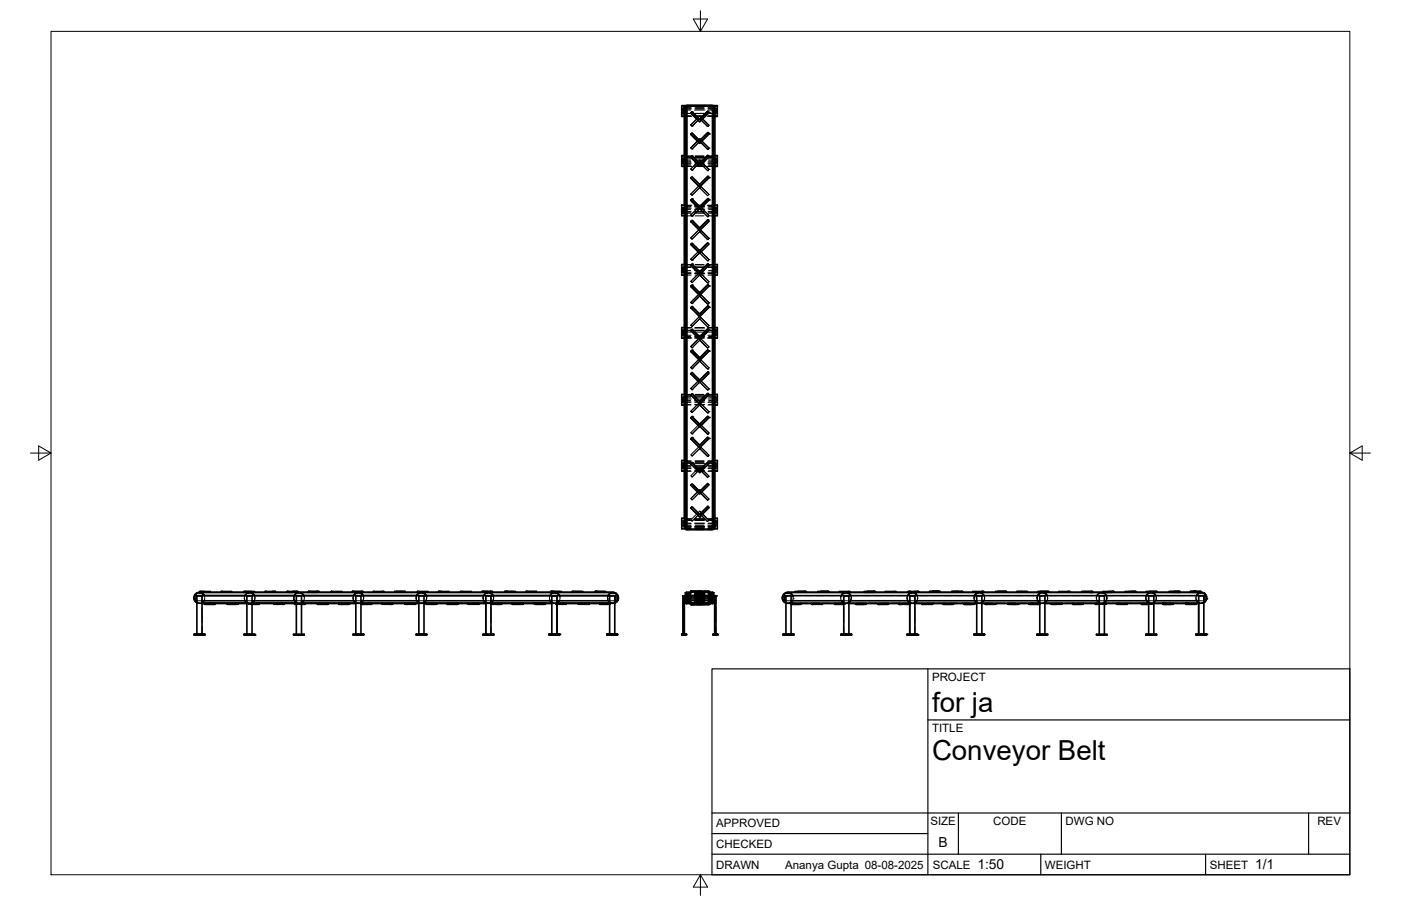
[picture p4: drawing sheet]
<svg xmlns="http://www.w3.org/2000/svg" width="432mm" height="279mm" viewBox="0 0 432 279" stroke-linecap="round" stroke-linejoin="round" font-family="sans-serif">
<defs><g id="words">
<g font-size="8.5">
<text x="287.3" y="219.5">for ja</text>
<text x="287.3" y="234.5">Conveyor Belt</text>
</g>
<g font-size="4.3">
<text x="289.3" y="261.2">B</text>
<text x="301.2" y="268.1">1:50</text>
<text x="386.8" y="268.1">1/1</text>
</g>
<g font-size="3.5">
<text x="287.3" y="210.1">PROJECT</text>
<text x="287.3" y="225.8">TITLE</text>
<text x="220.7" y="255.2">APPROVED</text>
<text x="286.7" y="254.5">SIZE</text>
<text x="306.1" y="254.5">CODE</text>
<text x="328.4" y="254.5">DWG NO</text>
<text x="406" y="254.5">REV</text>
<text x="220.7" y="261.5">CHECKED</text>
<text x="220.7" y="267.9">DRAWN</text>
<text x="242" y="267.9">Ananya Gupta 08-08-2025</text>
<text x="287.5" y="267.9">SCALE</text>
<text x="322.1" y="267.9">WEIGHT</text>
<text x="372.9" y="267.9">SHEET</text>
</g>
</g></defs>
<!-- layer: Hidden -->
<g fill="none" stroke="#000" stroke-width=".31">
<path d="M210.5 33.4h.4M210.9 35.9h.4M210.9 33.4h.1M210.9 33.4v1.6h-.4M211.3 32.6v.8v-.3M211.3 33.5h.1M211.3 35.7v-.6v.8h1.6M211.3 35.7v.2M211.3 33.1h.1M211.3 32.8h1.6M211.3 34h1.6M211.3 33.1v2.6"/>
<path d="M211.3 32.6v3.3M211.6 32.7h1.4M211.6 33.6h1.4M211.6 32.8h1.4M211.6 33.1h1.4M211.6 33.5h1.4M211.6 32.6h1.4M211.6 35.7h1.4M211.6 34.3h.1M211.6 35.9h1.6M212.9 38.5l2.7-2.7 2.9 2.8-.4 .4-2.5-2.4-2.3 2.3zM212.9 34.8h.1"/>
<path d="M212.9 38.5l2.7-2.7 2.9 2.8M212.9 38.5h.1M212.9 34.8l.4-.4 2.3 2.4M213 35h-1.7v.9M213.3 34.4l2.3 2.4 2.5-2.5 .4 .4-2.9 2.9-2.7-2.8zM213.3 34.4h.1M213.3 38.9h.1M214.1 32.8h3.1M214.1 34h3.1M214.1 35h3.1M214.1 35.9h3.1M214.2 32.7h2.8"/>
<path d="M214.2 33.6h2.8M214.2 32.8h2.8M214.2 33.5h2.8M214.2 33.1h2.8M214.2 32.6h2.8M214.2 35.7h2.8M214.2 35h2.8M214.4 35.9h2.4M214.8 36.7l.4 .5M215.6 36.8h.1M215.6 36.6l2.5 2.4M215.6 36.6l-2.3 2.3-.4-.4"/>
<path d="M215.6 35.8h.1M215.6 36.6h.1M215.6 35.8l-.4 .4M215.6 35.8l2.9 2.8-.4 .4-2.5-2.4-2.3 2.3-.4-.4M216.1 36.3l-.5 .5M218 35.9h1.6M218.1 34.3h.1M218.1 39h.1M218.2 32.7h1.4M218.2 33.6h1.4M218.2 32.8h1.4M218.2 33.1h1.4"/>
<path d="M218.2 33.5h1.4M218.2 32.6h1.4M218.2 35.7h1.4M218.4 32.8h1.6M218.4 34h1.6M218.4 34.6l.1 .1M218.5 34.7h.1M218.5 34.7l-2.5 2.5M219.9 32.6v3.3M220 33.1h.1M220 33.1v2.8M220 35.9h.3"/>
<path d="M220 35v.9h-1.6M220 33.1v.4M220 35v.9M220 35.9h.1M220 35h-1.8M220.3 35h.1M220.3 33.4h.1M220.3 33.4v1.6M220.3 33.4h.4v1.6h-.4M210.5 50.4h.4M210.5 48.9h.4M210.9 51.3h.4z"/>
<path d="M210.9 48h.4M210.9 48.9h.1M210.9 48.9v1.5M211.3 48.1v.1zM211.3 48.1v.8v-.6M211.3 51.1v-.6v.8M211.3 50.5v.8M211.3 51.2v.1M211.3 48.5l1.7 .1M211.3 49.4h1.6M211.3 49.9h1.6M211.3 51.3h1.9"/>
<path d="M211.3 48.1h.1M211.3 48.2v3M211.3 48.1v3.2M211.6 50h1.4M211.6 49h1.4M211.6 48.3h1.4M211.6 51.2h1.4M211.6 50.5h1.4M211.6 48.1h1.4M212.9 50.8h-1.6v.5M212.9 41.4l.4-.4 2.3 2.3 2.5-2.4 .4 .4-2.9 2.9zM212.9 45.6l2.7-2.8 2.9 2.9-.4 .4-2.5-2.5-2.3 2.4z"/>
<path d="M212.9 52.1l2.7-2.7 2.9 2.8-.4 .4-2.5-2.4-2.3 2.3zM212.9 59.9l2.7-2.8 2.9 2.9-.4 .4-2.5-2.5-2.3 2.3zM212.9 48.5l.4-.5 2.3 2.4 2.5-2.5 .4 .4-2.9 2.9zM212.9 41.4h.1M212.9 45.6h.1M212.9 59.9l2.7-2.8 2.9 2.9M212.9 59.9h.1M212.9 48.5h.1M212.9 45.6l.4 .4 2.3-2.4 2.5 2.5 .4-.4M212.9 48.5l.4-.5 2.3 2.4M213.3 54.5l-.4 .4 2.7 2.8 2.9-2.9-.4-.4-2.5 2.5M213.3 46h.1"/>
<path d="M213.3 52.5h.1M213.3 48h.1M214.1 48.5h3.1M214.1 49.4h3.1M214.1 49.9h3.1M214.1 50.8h3.1M214.1 51.3h3.1M214.2 50h2.8M214.2 49h2.8M214.2 48.6h2.8M214.2 48.3h2.8M214.2 51.2h2.8"/>
<path d="M214.2 50.5h2.8M214.2 48.1h2.8M214.4 51.3h2.4M214.8 43.3l.5 .5M214.8 50.4l.4 .4M215.2 43.2l-2.3 2.4M215.2 57.5l.4-.4 .4 .4M215.2 57.3h.1M215.6 44.2h.1M215.6 43.3h.1M215.6 42.8h.1M215.6 43.6h.1"/>
<path d="M215.6 49.4h.1M215.6 50.2h.1M215.6 57.9l2.5 2.5M215.6 57.9l-2.3 2.3-.4-.3M215.6 57.1h.1M215.6 57.9h.1M215.6 51.2h.1M215.6 50.4h.1M215.6 57.7h.1M215.6 49.4l2.9 2.8M216 43.2l2.5 2.5M216 57.3l-.4 .4"/>
<path d="M216.1 50l-.5 .4M218.1 40.9h.1M218.1 46.1h.1M218.1 52.6h.1M218.1 47.9h.1M218.1 54.4h.1M218.1 54.4l.4 .4M218.2 50h1.4M218.2 49h1.4M218.2 48.3h1.4M218.2 51.2h1.4M218.2 50.5h1.4"/>
<path d="M218.2 48.1h1.4M218.4 50.8h1.6v.5M218.4 49.4h1.6M218.4 49.9h1.6M218.4 48.3h.1M218.5 41.3h.1M218.5 45.7h.1M218.5 52.2h.1M218.5 48.3h.1M218.5 54.8h.1M218.5 41.3l-2.9 2.9M218.5 48.3l-2.5 2.5"/>
<path d="M219.9 51.3h.4zM219.9 48.1v3.2M220 48.2v3.1M220 48h.3M220 48.1v.1zM220 48.1h.1M220 48.1v.9M220 50.4v.9M220 51.3h.1M220 48.5l-1.8 .1M220 51.3h-2M220.3 50.4h.1"/>
<path d="M220.3 48.9h.1M220.3 48.9v1.5M220.3 48.9h.4v1.5h-.4M210.1 66.5h1.2h-.4M210.5 65.7h.4M210.9 63.2h.4M210.9 64.1h.1M210.9 64.1v1.6M211.3 63.3v.8v-.6M211.3 64.2h.1M211.3 65.7v.7M211.3 63.3v.2"/>
<path d="M211.3 63.3h.1M211.3 63.5h1.6M211.3 63.8h1.6M211.3 64.6h1.6M211.3 66.6h.1M211.3 63.5v3.1M211.3 63.3v3.2M211.6 65.2h1.4M211.6 64.2h1.4M211.6 63.8h1.4M211.6 66.6h1.4M211.6 65.7h1.4"/>
<path d="M212.9 65.7h-1.6v.9M212.9 66.3l2.7-2.7 2.9 2.8-.4 .4-2.5-2.4-2.3 2.3zM212.9 73.4l2.7-2.8 2.9 2.9-.4 .4-2.5-2.5-2.3 2.4zM212.9 79.9l2.7-2.7 2.9 2.9-.4 .4-2.5-2.5-2.3 2.3zM212.9 61.8l.4-.4 2.3 2.3 2.5-2.4 .4 .4-2.9 2.8zM212.9 68.3l.4-.4 2.3 2.4 2.5-2.5 .4 .4-2.9 2.9zM212.9 66.3h.1M212.9 73.4h.1M212.9 79.9h.1M212.9 61.8h.1M212.9 68.3h.1M213.2 63.3h-1.6"/>
<path d="M213.3 66.7h.1M213.3 61.4h.1M213.3 67.9h.1M213.3 66.7l2.3-2.3 2.5 2.4M214.1 63.5h3.1M214.1 63.8h3.1M214.1 64.6h3.1M214.1 65.7h3.1M214.2 65.2h2.8M214.2 64.2h2.8M214.2 63.8h2.8M214.2 63.3h2.8"/>
<path d="M214.2 66.6h2.8M214.2 65.7h2.8M214.4 63.3h2.4M214.8 63.7l.4 .4M215.2 77.7l-2.3-2.3 2.7 2.7 .4-.4-.4 .4M215.2 70.7l.1 .1M215.6 63.6h.1M215.6 64.4h.1M215.6 70.6h.1M215.6 71.4h.1M215.6 77.2h.1M215.6 78h.1"/>
<path d="M215.6 71.1h.1M215.6 70.3h.1M215.6 78.1h.1M215.6 71.4l2.5 2.5M215.6 77.2l-.4 .4M215.6 78l-2.3 2.3M216 71l2.5 2.5M216 77.6l2.5 2.5M216 70.7l-.4 .4M218 63.3h1.6M218.1 74.9l-2.5 2.4-2.3-2.3M218.1 66.8h.1"/>
<path d="M218.1 73.9h.1M218.1 61.3h.1M218.1 67.8h.1M218.1 67.8l-2.5 2.5M218.2 65.2h1.4M218.2 64.2h1.4M218.2 63.8h1.4M218.2 66.6h1.4M218.2 65.7h1.4M218.4 65.7h1.6v.8M218.4 63.5h1.6M218.4 63.8h1.6"/>
<path d="M218.4 64.6h1.6M218.5 73.5h.1M218.5 61.7h.1M218.5 61.7l-2.5 2.4M219.9 63.3v3.2zM220 63.5v2.9M220 63.2h.3M220 63.3h.1M220 66.6h.1M220 63.3v.9M220 63.3v.2M220.3 65.7h.1"/>
<path d="M220.3 64.1h.1M220.3 64.1v1.6M220.7 64.1v1.6h-.4M221.1 63.2v3.3h-1.2h.4M210.1 81.6h1.2M210.5 84h.4M210.9 84.9h.4M210.9 81.6h.4M210.9 82.4h.1M210.9 82.4v1.6M211.3 81.6v3.1M211.3 81.6v.8v-.6"/>
<path d="M211.3 82.5h.1M211.3 84v.6M211.3 83.9v.9M211.3 81.6h.1M211.3 84.7v.1M211.3 82.4h1.6M211.3 83.4h1.6M211.3 84.3l1.7 .1M211.3 84.8h.1M211.3 81.6v3.2M211.6 82.5h1.4M211.6 82.1h1.4"/>
<path d="M211.6 81.6h1.4M211.6 84.8h1.4M211.6 84h1.4M212.9 86.8l2.7-2.8 2.9 2.9-.4 .4-2.5-2.5-2.3 2.4zM212.9 88.3l.4-.4 2.3 2.4 2.5-2.5 .4 .4-2.9 2.9zM212.9 94.9l.4-.4 2.3 2.3 2.5-2.4 .4 .4-2.9 2.8zM212.9 86.8h.1M212.9 93.3l2.7-2.8 2.9 2.9-.4 .4-2.5-2.5-2.3 2.3zM212.9 88.3h.1M212.9 94.9h.1M212.9 86.8l.4 .4 2.3-2.4 2.5 2.5M213.3 81.4l2.3 2.4 2.5-2.5 .4 .4-2.9 2.9-2.7-2.7z"/>
<path d="M213.3 80.3h.1M213.3 93.6h.1M213.3 81.4h.1M213.3 87.9h.1M213.3 94.5h.1M214.1 82.4h3.1M214.1 83.4h3.1M214.1 84.3h3.1M214.2 82.5h2.8M214.2 82.1h2.8M214.2 81.6h2.8M214.2 84.8h2.8"/>
<path d="M214.2 84.4h2.8M214.2 84h2.8M214.8 90.3l.4 .4M215.2 98l.4-.4 2.9 2.8M215.2 97.2l.1 .1M215.6 84.8l2.5 2.5 .4-.4-2.9-2.9-2.7 2.8M215.6 84.8h.1M215.6 91.3h.1M215.6 98.3l2.5 2.5M215.6 98.3l-2.3 2.4-.4-.4 2.7-2.7 2.9 2.8M215.6 97.6h.1M215.6 98.3h.1"/>
<path d="M215.6 84.6h.1M215.6 91.1h.1M215.6 96.8h.1M215.7 91l-.1 .1M216.6 92.2l-1-.9-2.3 2.3-.4-.3 2.7-2.8 2.9 2.9M218.1 80.5h.1M218.1 87.3h.1M218.1 93.8h.1M218.1 81.3h.1M218.1 87.8h.1M218.1 94.4h.1M218.1 94.4l-2.5 2.4"/>
<path d="M218.2 84.4h1.8v.4M218.2 82.5h1.4M218.2 82.1h1.4M218.2 81.6h1.4M218.2 84.8h1.4M218.2 84h1.4M218.4 82.4h1.6M218.4 83.4h1.6M218.4 81.7l-2.4 2.5M218.4 88.1l.1 .1M218.5 80.1h.1M218.5 93.4h.1"/>
<path d="M218.5 81.7h.1M218.5 88.2h.1M218.5 94.8h.1M218.5 93.4l-2.9-2.9-2.7 2.8 .4 .3 2.3-2.3 2.5 2.5M218.5 94.8l-2.9 2.8M219.9 81.6v3.2M220 81.6v3.2M220 84.9h.3M220 81.6h.1M220 81.6v.9M220 83.9v.9M220.3 84h.1"/>
<path d="M220.3 82.4h.1M220.3 82.4v1.6M220.3 84h.4M220.3 81.6h-.4h1.2M210.1 101h1.2M210.9 104.3h.4M210.9 101h.4M210.9 101.9v1.5h-.4M210.9 101.9h.1M211.3 104.1v.1M211.3 101v.8v-.6M211.3 101.8v.1"/>
<path d="M211.3 104.1v-.7v.9M211.3 101v.2M211.3 101.9h1.6M211.3 101h.1M211.3 101.2h1.6M211.3 103.8h1.6M211.3 104.2l1.9 .1M211.3 101.2v2.9M211.3 101v3.3M211.6 102.4h1.4M211.6 101.9h1.4M211.6 104.1h1.4"/>
<path d="M211.6 103.4h1.4M212.9 100.3l2.7-2.7 2.9 2.8-.4 .4-2.5-2.5-2.3 2.4zM212.9 106.9l2.7-2.8 2.9 2.9-.4 .4-2.5-2.5-2.3 2.4zM212.9 113.3l2.7-2.7 2.9 2.9-.4 .4-2.5-2.5-2.3 2.3zM212.9 119.8l2.7-2.7 2.9 2.8-.4 .4-2.5-2.4-2.3 2.3zM212.9 101.9l.4-.4 2.3 2.4 2.5-2.5 .4 .4-2.9 2.9zM212.9 108.4l.4-.4 2.3 2.4 2.5-2.5 .4 .4-2.9 2.8zM212.9 106.9l2.7-2.8 2.9 2.9M212.9 113.3h.1M212.9 119.8h.1M212.9 101.9h.1M212.9 108.4h.1"/>
<path d="M212.9 119.8l.4 .4M212.9 101.9l2.3 2.4M212.9 115.3l2.7 2.7M213.2 101h-1.6M213.3 114.9l-.4 .4 2.7 2.7 2.9-2.9-.4-.4-2.5 2.5M213.3 107.3h.1M213.3 113.7h.1M213.3 101.5h.1M213.3 108h.1M213.3 101.5l2.3 2.4M213.3 108l.4 .4M214.1 101.2h3.1"/>
<path d="M214.1 101.9h3.1M214.1 103.8h3.1M214.1 104.2h3.1M214.2 102.4h2.8M214.2 101.9h2.8M214.2 101h2.8M214.2 104.1h2.8M214.2 103.4h2.8M214.4 101h2.4M214.4 104.3h2.4M215.2 104.5l-2.3 2.4M215.2 110.7l.4 .4"/>
<path d="M215.6 104.9l2.5 2.5M215.6 104.9l-2.3 2.4-.4-.4M215.6 104.1h.1M215.6 104.9h.1M215.6 110.6h.1M215.6 111.4h.1M215.6 117.1h.1M215.6 117.9h.1M215.6 104.7h.1M215.6 103.9h.1M215.6 111.1h.1M215.6 110.4h.1"/>
<path d="M215.6 110.6l-.4 .4M215.6 111.4l-2.3 2.3-.4-.4M215.6 117.1l-.4 .4M216 117.5l2.5 2.4M216 103.5l-.4 .4M218 101h1.6M218 104.3h1.6M218.1 113.9h.1M218.1 101.4h.1M218.1 114.7h.1M218.1 107.9l-2.5 2.5M218.2 102.4h1.4"/>
<path d="M218.2 101.9h1.4M218.2 104.1h1.4M218.2 103.4h1.4M218.4 103.8h1.6v.4h-1.6M218.4 101.9h1.6M218.4 101.2h1.6M218.5 119.9h.1M218.5 101.8h.1M218.5 108.3h.1M218.5 119.9l-.4 .4M218.5 101.8l-.4 .4M218.5 108.3l-2.5 2.4"/>
<path d="M219.9 101v3.3M220 101.2v3M220 104.3h.3M220 101h.1M220 101v.9M220 103.4v.8M220 104.3h.1M220 101v.2M220.3 103.4h.1M220.3 101.9h.1M220.3 101.9v1.5M220.3 103.4h.4"/>
<path d="M220.3 101h-.4h1.2M210.9 121.6h.4v3.3h-1.2M210.9 124.9h.4M210.9 124.1h.1M210.9 122.5h.1M210.9 122.5v1.6M211.3 121.6v3.1M211.3 121.6h.1M211.3 121.6v.8v-.5M211.3 122.5h.1M211.3 124.1v.6M211.3 124.7v.2"/>
<path d="M211.3 122.5h1.6M211.3 122.1h1.7M211.3 123.5h1.6M211.3 124.7h1.6M211.3 124.9h.1M211.6 123h1.4M211.6 121.6h1.6M211.6 124.9h1.4M211.6 124h1.4M212.9 124h-1.6v.9M212.9 126.9l2.7-2.8 2.9 2.9-.4 .4-2.5-2.5-2.3 2.4zM212.9 133.4l2.7-2.7 2.9 2.8-.4 .4-2.5-2.4-2.3 2.3z"/>
<path d="M212.9 128.9l.4-.4 2.3 2.3 2.5-2.4 .4 .4-2.9 2.8zM212.9 126.9h.1M212.9 135.3h.1M212.9 128.9l2.8 2.7M213.3 121.4l2.3 2.4 2.5-2.5 .4 .4-2.9 2.9-2.7-2.8zM213.3 134.9l2.3 2.4 2.5-2.5 .4 .4-2.9 2.9-2.7-2.8zM213.3 120.2h.1M213.3 133.8h.1M213.3 121.4h.1M213.3 128.5h.1M213.3 134.9h.1M213.3 133.8l2.3-2.3 2.5 2.4"/>
<path d="M213.3 121.4l-.4 .4M213.3 134.9l-.1 .1M214.1 122.1h3.1M214.1 122.5h3.1M214.1 123.5h3.1M214.1 124h3.1M214.1 124.7h3.1M214.2 123h2.8M214.2 122.1h2.8M214.2 121.6h2.8M214.2 124.9h2.8M214.2 124h2.8"/>
<path d="M214.4 121.6h2.4M215.6 137.5l2.9 2.9-.4 .4-2.5-2.5-2.3 2.4-.4-.4zM215.6 124.9l2.5 2.5 .4-.4-2.9-2.9-2.7 2.8 .4 .4 2.3-2.4 2.5 2.5 .4-.4M215.6 124.9h.1M215.6 130.7l-.4 .4 .4-.4 2.9 2.8-.4 .4-2.5-2.4-2.3 2.3-.4-.4M215.6 130.7h.1M215.6 131.5h.1M215.6 137.5l2.9 2.9-.4 .4-2.5-2.5-2.3 2.4M215.6 138.3h.1M215.6 123.8h.1M215.6 124.1l-.4 .4M215.6 138.3l2.5 2.5"/>
<path d="M216 131.1l2.5 2.4M218 121.6h1.6M218.1 127.4h.1M218.1 133.9h.1M218.1 121.3h.1M218.1 128.4l.4 .4M218.1 134.8l.4 .4M218.2 123h1.4M218.2 124.9h1.4M218.2 124h1.4M218.4 124h1.6v.9M218.4 123.5h1.6"/>
<path d="M218.4 124.7h1.6M218.5 127h.1M218.5 128.8h.1M218.5 135.2h.1M218.5 128.8l-.4 .3M219.9 121.6v3.3h1.2M220 121.6v3.1M220 124.9h.3M220 121.6h.1M220 124.9h.1M220 121.6v.9h-1.6M220 124.7v.2"/>
<path d="M220 122.1h-1.8M220.3 124.1h.1M220.3 122.5h.1M220.3 122.5v1.6M220.3 122.5h.4M220.3 121.6h-.4h1.2M210.9 145.3h.4zM210.9 142h.4M210.9 159.8h.4M210.9 142.8h.1M210.9 142.8v1.6h-.4M211.3 142.1v3.1"/>
<path d="M211.3 142.1v.8v-.6M211.3 142.9h.1M211.3 142.1h.1M211.3 144.5v.7M211.3 144.5v.9M211.3 145.2v.2M211.3 160v.2M211.3 144h1.7M211.3 143h1.6M211.3 145.2h1.6M211.3 145.4h.1M211.3 160h.1"/>
<path d="M211.3 142.1v3.2M211.3 160v3.1v-.7M211.6 143.5h1.4M211.6 142.6h1.4M211.6 142.3h1.4M211.6 142.1h1.4M211.6 145.4h1.4M211.6 144.5h1.4M212.9 146.7l2.7-2.7 2.9 2.9-.4 .4-2.5-2.5-2.3 2.3zM212.9 153.8l2.7-2.8 2.9 2.9-.4 .4-2.5-2.5-2.3 2.4zM212.9 153.8l2.7-2.8 2.9 2.9M213.2 160h-1.6"/>
<path d="M213.3 156.3l-.4 .4 2.7 2.7 2.9-2.9-.4-.4-2.5 2.5M213.3 147.1l2.3-2.3 2.5 2.5M213.3 142.7h.1M214.1 143h3.1M214.1 144h3.1M214.1 145.2h3.1M214.2 143.5h2.8M214.2 144h2.8M214.2 142.6h2.8M214.2 142.3h2.8M214.2 142.1h2.8M214.2 145.4h2.8"/>
<path d="M214.2 144.5h2.8M214.4 160h2.4M215.6 144l2.9 2.9M215.6 151.6h.1M215.6 159.4h.1M215.6 157.6l2.9 2.9M215.6 151.8l2.5 2.5M215.6 151.8l-2.3 2.4M215.6 151h.1M215.6 151.8h.1M218 160h1.6M218.1 140.8h.1"/>
<path d="M218.1 156.1h.1M218.1 149.1l-2.5 2.5M218.2 143.5h1.4M218.2 142.6h1.4M218.2 142.3h1.4M218.2 142.1h1.4M218.2 145.4h1.4M218.2 144.5h1.4M218.4 143h1.6M218.4 145.2h1.6M218.5 156.5h.1M218.5 142.9l-.4-.4-2.5 2.5-2.3-2.3-.4 .3"/>
<path d="M218.5 149.5l-.4-.4-2.5 2.5-2.3-2.4 .3 .4M219.9 145.3h.4zM219.9 142.1v3.2M219.9 160l.1 3.1M220 142.1v3.1M220 142h.3M220 159.8h.3M220 142.1h.1M220 145.4h.1M220 142.1v.9M220 144.5v.9M220 145.2v.2"/>
<path d="M220 160v.2M220 144h-1.8M220.3 142.8v1.6M210.9 162.6h.4M210.9 160.7h.1M210.9 160.7v1.5M211.3 160v.8v-.6M211.3 160.9h.1M211.3 162.6h.1M211.3 160.2h1.6M211.3 160.4h1.6M211.3 161.4h1.6"/>
<path d="M211.3 160.2v2.4M211.6 163.4h1.4M211.6 163.2h1.4M211.6 162.3h1.4M211.6 163.1h1.4M211.6 163.3h1.4M211.6 161.4h1.4M211.6 161.9h1.4M211.6 160.5h1.4M212.9 162.3l-1.6 .1v.2M212.9 160.4l2.7-2.8 2.9 2.9-.4 .4-2.5-2.5-2.3 2.3zM213 162.8h-1.7"/>
<path d="M213.3 160.7l2.3-2.3 2.5 2.5M214.1 160.2h3.1M214.1 160.4h3.1M214.1 161.4h3.1M214.1 162.3h3.1M214.1 162.8h3.1M214.2 163.4h2.8M214.2 163.2h2.8M214.2 162.3h2.8M214.2 162.8h2.8M214.2 163.1h2.8M214.2 163.3h2.8"/>
<path d="M214.2 161.4h2.8M214.2 161.9h2.8M214.2 160.5h2.8M214.2 160h2.8M218.2 163.4h1.4M218.2 163.2h1.4M218.2 162.3h1.4M218.2 163.1h1.4M218.2 163.3h1.4M218.2 161.4h1.4M218.2 161.9h1.4M218.2 160.5h1.4"/>
<path d="M218.4 162.3h1.6v1v-.5h-1.8M218.4 160.2h1.6M218.4 160.4h1.6M218.4 161.4h1.6M220 160.2v2.4h.3M220 160h.1M220 160v.9M220.3 160.7v1.5M59.8 195.6h3.3zM59.8 195.6h2.5M59.9 184.6h.1M59.9 184.6l.1 .5 .7 .8"/>
<path d="M59.9 184.1v.5M60 185.1l.7 .8M60.4 183.7h2.5l.2 1-.2 .6 .2-.6M60.7 185.3h1.6M60.7 195.6h1.6M60.7 185.8l.5 .2 1-.1M60.8 182.9l.5-.1a1.7 1.7 0 0 0-1.3 2.1 1.7 1.7 0 0 0 2.3 1.1l-1.5-.2M60.8 182.9h.1M60.8 182.9l-.2 .2a1.57 1.57 0 0 0-.7 1.5M61.3 182.8l-.5 .1M61.3 195.6h1M61.6 182.4h.4"/>
<path d="M61.6 182.6v.1M61.7 182.6v.1M62 182.4v.3h2.8h-3.1M62 182.4h2.8M62.1 182.6v.1M62.1 182.4h1.9M62.3 183.8v2.3l-1.6-.2M62.3 195.6h.1M62.3 187.3v4.7M62.3 193.3v2.3M63 186.1h.1M63 182.4h1"/>
<path d="M64 182.4v.3M64.8 182.6v.1M65.8 186.1h.1M65.9 186.1h.4h-2.5v.3h2.2M65.9 186.1h-2.9h3.2M65.9 186.1v.3h-2.9M66.2 186.1h.1M66.3 186.1h.1M68.1 182.7h3.3zM68.1 182.4h.4M68.1 182.6v.1M68.2 182.4h2.4"/>
<path d="M68.2 182.6v.1M68.5 182.4h2.9zM68.5 182.4v.3M68.6 182.4h2M68.6 182.6v.1M70.1 186.4h2.8M70.1 186.1h.1M70.6 182.4v.3M70.8 186.4h2.4h-.3M70.8 186.1v.3M70.8 186.4h2.1M71.4 182.6v.1"/>
<path d="M72.8 186.1h.1M73 186.1h.2M73.2 186.1h-3.1h2.8v.3M73.2 186.1h.1M73.3 186.1h.1M75.2 182.4h.4M75.2 182.6v.1M75.2 195.6h.9M75.3 182.4h2.3v.3l-2.3-.1M75.5 183.7h2.9M75.5 183.7a1.63 1.63 0 0 0 .3 1.9 1.63 1.63 0 0 0 1.9 .3l-.8 .1-.8-.2M75.5 183.7l-.2 .9 .3 .7-.3-.7"/>
<path d="M75.6 182.4v.3h2.8h-3.1h1M75.6 182.4h2.8M75.7 182.6v.1M76.1 185.3h1.6M76.1 195.6h.1M76.1 195.6h1.6M76.1 183.8h1.6M76.1 195.8h2.4h-3.3h1.3M76.1 195.6h2.4M76.1 186h1.6M76.1 186.1h1.6M76.2 182.9h.1"/>
<path d="M76.2 182.9l-.4 .3M76.6 186.1h3.3zM76.6 186.1v.3h.8M76.7 182.8l-.5 .1M77.4 186.4h2.4M77.4 186.4h.3h-1.1h2.9M77.4 186.1v.3M78.4 183.7l.1 1-.2 .6 .2-.6zM78.4 182.6v.1M79.4 186.1h.1M79.5 186.4h.4M79.5 186.1v.3"/>
<path d="M79.8 186.1h.1M79.9 186.1h.1M81.6 182.7h3.3zM81.6 182.4h.4M81.6 182.6v.1M81.8 182.4h2.3M81.8 182.6v.1M82 182.4v.3M82 182.4h2.9M82 182.4h1.9M82.1 182.4h2M82.2 182.6v.1"/>
<path d="M84.1 182.4v.3M84.3 186.1h.1M84.9 182.6v.1M85.1 186.4h2.3M85.1 186.4h-.8h2.9M85.1 186.1v.3M85.7 186.1h-.6h2.5h-.4M87.1 186.1h.1M87.2 186.1h-2.9h3.2M87.2 186.4h.1M87.2 186.1v.3M87.5 186.1h.1"/>
<path d="M87.6 186.1h.1M88.5 182.6v.1M88.6 182.6v.1M88.9 182.4v.3h-.4h3.3h-1.7M88.9 182.4h-.3h2.4M88.9 182.4h1.2M89 182.6v.1M90.5 195.6h.8M90.6 184.6l.2 .7M90.7 183.7h2.9M90.7 183.7l-.1 .9 .1 .5-.1-1M90.7 183.7l-.1 .4"/>
<path d="M90.7 183.6l-.1 .5M90.8 186.4h2.9M90.8 186.1h.1M91 182.4v.3M91 182.4h.4M91 185.5l.9 .5-.6-.2 .6 .2 1-.1M91.3 185.3h1.6M91.3 195.6h.1M91.3 195.6h1.6M91.3 186.4h1.6zM91.3 186h1.6M91.3 186.1h2.4"/>
<path d="M91.6 186.1v.3h2.4M91.8 182.6v.1M91.9 182.8l-.4 .1M92.9 195.6h.1M92.9 195.6h.8M93.6 186.1h.1M93.6 183.7l.2 1-.2 .6M93.6 183.7l.2 .5zM93.7 186.1h.4h-2.5h2.4M93.7 186.4h.4M93.7 186.1v.3M94 186.1h.1"/>
<path d="M94.1 186.1h.1M95.1 182.6v.1M95.5 182.4v.3h2.8h-3.1h.8M95.5 182.4h-.3h2.3M95.5 182.4h2.4M95.6 182.6v.1M97.5 182.4v.3l-2.3-.1M97.5 182.4h.8M97.9 186.1h3.2zM97.9 186.1h.1M98.3 182.6v.1M98.7 186.4h2.3h-.3"/>
<path d="M98.7 186.1v.3M98.7 186.4h2M100.6 186.1h.1M100.7 186.1v.3M101 186.1h.1M101.1 186.1h.1M102.1 182.7h3.3zM102.1 182.6v.1M102.2 182.6v.1M102.5 182.7v-.3h-.3h2.4v.3M102.6 182.6v.1M102.6 182.4h2.8"/>
<path d="M104.4 186.1h3.3zM104.4 186.1h.1M105.2 186.4h2.4M105.2 186.1v.3M105.2 186.4h2.1M105.4 182.6v.1M106.1 186.4h1.2M107.2 186.1h.1M107.3 186.4h.4M107.3 186.1v.3M107.6 186.1h.1M107.7 186.1h.1"/>
<path d="M108.6 182.7h3.2zM108.6 182.6v.1M108.7 182.6v.1M108.8 195.8h3.3M108.8 195.6h3.3M108.8 184.6l.2 .5M109 182.4h-.3h2.3v.3M109 182.4v.3M109 182.4h2.4M109 183.7h2.9M109 183.7l-.2 .9 .3 .7-.3-.7M109 183.7l-.2 .4"/>
<path d="M109.1 182.6v.1M109.3 185.5l.4 .4M109.3 183.2l-.3 .4-.2 1M109.3 183.2l-.3 .4M109.7 185.3h1.6M109.7 185.8l1 .2zM109.7 186h1.6M109.7 195.6h1.6M109.7 185.8v.1M109.7 182.9l-.4 .3M110.2 182.8l-.5 .1M110.2 195.6h1.1"/>
<path d="M110.7 182.8l-1 .1M111.3 195.6h.1M111.3 185.8l-1.1 .2M111.3 186.1h3.2zM111.3 186.1h-1.6M111.3 186.4h.8M111.7 186.4h2.4M111.8 182.6v.1M111.9 183.7l.2 1-.3 .6 .3-.6zM112.1 186.4h2.2M112.1 186.4h2.3M112.1 186.1v.3"/>
<path d="M114 186.1h.1M114.1 186.4h.4M114.1 186.1v.3M114.4 186.1h.1M114.5 186.1h.1M115 182.7h3.3zM115 182.6v.1M115.2 182.6v.1M115.4 182.4v.3M115.5 182.4h2.8M115.5 182.6v.1M117.5 182.4v.3"/>
<path d="M117.8 186.1h3.2zM117.8 186.4h2.8M117.8 186.1h.1M118.3 182.6v.1M118.5 186.4h1.5M118.5 186.4h2.4M118.5 186.1v.3M120.5 186.1h.1M120.6 186.4h.4M120.6 186.1v.3M120.9 186.1h.1M121 186.1h.1"/>
<path d="M121.6 182.7h3.3zM121.6 182.4h.4M121.6 182.6v.1M121.7 182.4h2.4v.3M121.7 182.6v.1M122 182.4v.3M122 182.4h2.5M122.1 182.6v.1M124.8 186.1h3.3zM124.8 186.1h.1M124.8 186.4h.8M124.9 182.6v.1"/>
<path d="M125.2 186.4h.1M125.6 186.1v.3M127.6 186.1h.1M127.7 186.1v.3h.2h-2.3M127.9 186.1h.1M128.1 186.1h.1M128.3 195.6h3.2zM128.4 185.1l.3 .4M128.4 183.7h2.9M128.4 183.7l-.2 .9 .2 .5-.1-1M128.4 183.7l-.1 .4M128.5 185.3l-.1-.2 .7 .8"/>
<path d="M128.7 182.7h3.2zM128.7 182.6v.1M128.8 182.6v.1M129.1 185.3h1.6M129.1 195.6h.1M129.1 195.6h1.6zM129.1 186h1.6M129.1 186.1h1.6M129.2 182.6v.1M130.2 182.8l-1 .1M130.7 185.8l-.6 .2-1-.1M131 185.6a1.63 1.63 0 0 1-1.9 .2"/>
<path d="M131.1 182.4h-2.3h.3v.3M131.1 182.4v.3M131.1 182.4h.4M131.3 183.7l.2 1-.2 .6 .2-.6M131.3 183.7l.2 1M131.3 183.7l.2 .5M131.4 186.1h3.2zM131.4 186.4h2.8M131.4 186.1h.1M131.5 184.7l-.5 .9M131.9 182.6v.1M132.2 186.1v.3h2.3"/>
<path d="M134.1 186.1h.1M134.2 186.4h.4M134.2 186.1v.3M134.5 186.1h.1M134.6 186.1h.1M135.1 182.7h3.3zM135.1 182.6v.1M135.3 182.6v.1M135.4 182.4h2.2M135.6 182.6v.1M136.2 182.4h1.4M137.6 182.4v.3"/>
<path d="M137.8 186.4h2.9M137.8 186.1h.1M138.4 182.4h-2.9v.3M138.4 182.6v.1M138.8 186.1h2.2h-3.2h2.9v.3M140.6 186.1h.1M141 186.1h-2.4v.3h2.4h-.3M141.1 186.1h.1M142 182.7h3.2zM142 182.4h.4M142 182.6v.1M142.1 182.4h2.3v.3"/>
<path d="M142.1 182.6v.1M142.4 182.4h2.8M142.4 182.4v.3M142.5 182.6v.1M144.3 186.1h3.3zM144.3 186.1h.1M145.1 186.4h2.3h-.2M145.1 186.4h-.8h2.9M145.1 186.1v.3M145.2 182.6v.1M147 186.1h.1M147.2 186.1v.3"/>
<path d="M147.4 186.1h.1M147.6 186.1h.1M148.5 182.7h3.3zM148.5 182.4h.4M148.5 182.6v.1M148.7 182.6v.1M148.9 184.6v-.5l.2 1.2M148.9 195.8h3.3h-2.5M148.9 195.8h2.4M148.9 182.4v.3M148.9 182.4h2.5h-.4M148.9 182.4h2.1"/>
<path d="M149.1 182.6v.1M149.3 185.5h.1M149.3 185.5a1.67 1.67 0 0 0 1.9 .4M149.5 182.4h1.5M149.7 185.3h1.6M149.7 185.9v-2.1h1.6v2.3h-1.6l1.6-.1M149.7 185.9l1 .1 .6-.2-.6 .2zM149.7 195.6h1.6M150.1 195.6h1.2M150.3 182.8l-.5 .1M150.5 182.4h.5M150.8 182.8l.9 .5"/>
<path d="M151 182.4v.3M151.1 182.9l.2 .1M151.3 195.6h.1M151.3 187.3v4.7M151.3 195.6h.9h-3.3v.2M151.3 193.3v2.3M151.3 186.1h3.3zM151.4 183.1l.6 .6M151.8 182.6v.1M152 183.7h-3a1.65 1.65 0 0 0 .3 1.8M152 183.7l.1 .5zM152.1 184.2l-.2 1.1z"/>
<path d="M152.1 184.7l-.2 .6M152.1 186.4h2.4M152.1 186.4h1.3M152.1 186.1v.3M152.1 186.4h2.1M152.9 186.4h-1.6h2.8M153.7 186.4h.5M154.1 186.1h.1M154.2 186.4h.4M154.2 186.1v.3M154.5 186.1h.1M154.6 186.1h.1"/>
<path d="M155.6 182.7h3.3zM155.6 182.6v.1M155.7 182.6v.1M156 182.4v.3M156.1 182.6v.1M156.1 182.4h2.8h-.4M156.6 182.4h1.5v.3M157.9 186.1h3.3zM157.9 186.4h2.9M157.9 186.1h.1M158.7 186.4h2.4h-.3M158.7 186.1v.3"/>
<path d="M158.7 186.4h2.1M158.9 182.6v.1M160.7 186.1h.1M160.8 186.1v.3M161.1 186.1h.1M161.2 186.1h.1M162.1 182.7h.1M162.1 182.4h.4M162.1 182.6v.1M162.2 182.6h3.1M162.2 182.4h2.3v.3M162.5 182.4h2.8"/>
<path d="M162.5 182.4v.3M162.6 182.6v.1M164.8 186.4h2.8M164.8 186.1h.1M165.6 186.4h2.3h-.3M165.6 186.4h2M167.5 186.1h.1M167.6 186.1h.4h-2.4h2.3M167.6 186.1v.3M167.6 186.1h-2v.3M168 186.1h.1M169.2 195.8h3.3h-.8"/>
<path d="M169.2 195.6h.9M169.4 184.6l.2 .7-.1-.2M169.5 183.7h2.9M169.5 183.7a1.66 1.66 0 0 0 .7 2.2M169.8 182.7h3.2zM169.8 182.6v.1M169.9 182.4h2.4M169.9 182.6v.1M170.1 185.3h1.6M170.1 195.6h.1M170.1 195.6h1.6M170.1 183.8h1.6v2.1"/>
<path d="M170.1 186h1.6v.4h-.5v-.3M170.1 183.8h.1M170.1 185.8l.6 .2M170.1 195.6h2.4M170.1 186.1h1.6M170.2 182.4v.3M170.2 185.9l1 .1 .5-.1M170.2 185.9l.7 .1 .8-.1M170.3 182.6v.1M170.3 182.4h2.7h-.4M170.8 182.8l-1 .4-.4 .9 .1-.4M170.9 182.4h1.4"/>
<path d="M171.7 183l.4 .3M172 183.2l.4 .5M172 186.1v.3h2.4h-.3v-.3M172.3 182.4v.3M172.4 183.7l.2 1-.2 .5M172.4 183.7l.2 .5M173 186.1h-1h2.5h-.4M173 182.6v.1M174 186.1h.1M174.1 186.1h-2.9h3.2M174.5 186.1h.1M176.3 182.4h.4"/>
<path d="M176.3 182.6v.1M176.5 182.7h3.1h-2.9M176.5 182.4h.4M176.5 182.6v.1M176.5 182.7h.2M176.7 182.4h2.9M176.7 182.4v.3M176.9 182.6v.1M178.3 186.1h.1M178.8 182.4v.3M179.1 186.4h2.3h-.3M179.1 186.4h-.8h2.8"/>
<path d="M179.1 186.1v.3M179.6 182.6v.1M181 186.1h.1M181.1 186.1h-2.8h3.1M181.1 186.1v.3M181.1 186.1h.3M181.4 186.1h.1M181.5 186.1h.1M183.4 182.7h3.3zM183.4 182.6v.1M183.5 182.6v.1M183.7 182.4h2.2"/>
<path d="M183.8 182.4v.3M183.9 182.6v.1M183.9 182.4h2.8h-.5M184.4 182.4h1.5M184.8 186.1h.1M185.8 186.1h2.2h-3.2h2.9v.3M185.9 182.4v.3M186.7 182.6v.1M187 195.6h3.3zM187.2 184.6h.1M187.4 183.7h2.4v1.6M187.4 183.7l-.2 .9 .2 .5-.1-1"/>
<path d="M187.4 185.1l.1 .2zM187.4 183.7l-.1 .4M187.6 186.1h.1M187.7 186.1h.4h-2.4v.3h2.2M187.9 185.3h1.6M187.9 195.6h.1M187.9 195.6h1.6M187.9 195.8h-.9h3.3M188 186.1l.1 .3h-3.3M188.1 186.1v.3M188.1 185.9l.5 .1M189.1 182.8l.3 .1-.2-.1"/>
<path d="M189.2 182.8l-1 .1M189.2 182.8h.1M189.2 182.8l.9 .5M189.5 182.9l.6 .5-.5-.5M189.5 186l-1.6 .1M189.5 185.9l-.9 .1M189.6 185.9l-.5 .1M189.6 185.9a1.62 1.62 0 0 1-1.7-.2l.7 .3M190 185.6l.2-.3-.2 .3a2.37 2.37 0 0 1-2.1 .4l1.6-.1-.7 .1M190 185.6l-.4 .3M190.5 184.2v.5M210.1 195.8h1.2"/>
<path d="M210.1 195.6h1.2M210.1 195.6h.4M210.1 195.8h1.2zM210.1 195.6h.4zM210.2 195.8h1M210.5 183.8h.4zM210.5 195.6h.4M210.5 195.6h.4zM210.5 195.6h.1M210.5 195.6h.8M210.9 185.3h.1M210.9 183.8h.1"/>
<path d="M210.9 195.6h.4M210.9 195.6h.1M210.9 183.8v1.5M210.9 195.6h.4zM211.3 185.3h.1M211.3 184.1v1M211.3 184.2v.9M211.3 184.6v.6M211.3 183.7v.9M211.3 183.7v1.5M211.3 184.4v.8M211.3 183.3v.7"/>
<path d="M211.3 185.2h.1M211.3 185.1l1.7 .1M211.3 185.6h1.7M211.3 184.1l1.7 .1M211.3 183.7h1.7M211.3 182.8h1.9M211.3 183.2h1.6M211.3 183.7v.4M211.3 185.5h1.6M211.3 186h1.7M211.3 183h1.6M211.3 184.7h1.6"/>
<path d="M211.3 183.3h1.6M211.3 183.7v1.6M211.6 186h.1M211.6 185.5v.1M211.6 185v.2M211.6 183.2h.1M211.6 184.1v.1M211.6 184.1h1.4M211.6 183.6h1.4M211.6 185.9h1.4M212.9 182.7h5.6zM212.9 186.1h5.6"/>
<path d="M212.9 182.7h5.6h-5.6h5.6h-5.6h5.6h-5.6h5.6h-5.6h5.6h-5.6h5.6h-5.6h5.6h-5.6h5.6h-5.6h5.6h-5.6h5.6h-5.6h5.6h-5.6h2.3M212.9 182.7h5.6h-5.6h5.6h-5.6h5.6h-5.6h5.6h-3.1M212.9 186.1h5.6zM212.9 182.7h5.6M212.9 182.4h5.6h-5.2M212.9 186.4h5.6zM212.9 186.4h5.6M212.9 186.4h2.7M212.9 186.4h5.6h-4.6M212.9 186.4h.3M212.9 186.1h.1M212.9 186.4h3.1"/>
<path d="M212.9 186.4h1.5zM212.9 186.4h2.1M212.9 182.4h5.6h-2.9M212.9 182.4h5.6zM212.9 182.4h3.1M212.9 182.4h2.7M212.9 182.4h2.7zM212.9 182.7h.1M212.9 182.4h4M212.9 186.4h5.2M212.9 182.4h2.7h-.4M212.9 182.4h5.6"/>
<path d="M212.9 186.4h2.3M212.9 182.4h2M213 182.9h-1.7v.4M213 184.6h-1.7M213 185.8l-1.7 .1M213 183.6h-1.7M213.3 186.4h-.4h5.6h-2.9M213.3 186.4h.1M213.3 186.4h2.3M213.3 186.4h.3M213.3 186.4h2M213.3 182.4h-.4h5.6"/>
<path d="M213.3 182.4h-.4h5.6h-2.9h2.5M213.3 182.4h-.3h5.5h-2.9M213.3 182.7h.1M213.3 182.4h.1M213.3 182.4v.3M213.3 186.1h.1M213.9 182.8h3M214 182.4h1.6M214 183.2h3.2M214 184.1h3.2M214 185.1h3.2M214 185.5h3.2"/>
<path d="M214 186h3.2M214 182.8h3.2M214 183.6h3.2M214 184.6h3.2M214 185.9h3.2M214 183h3.2M214 182.9h3.2M214 185.6h3.2M214 184.7h3.2M214 183.3h3.2M214 183.7h3.2M214.1 186.4h1.5"/>
<path d="M214.2 185.2h2.8M214.2 184.6h2.8M214.2 184.1h2.8M214.2 183.6h2.8M214.2 185.8h2.8M214.2 185.9h2.8M214.2 185.6h2.8M214.2 184.2h2.8M214.2 182.9h2.8M214.2 182.8h2.8M214.2 183.7h2.8M214.2 186h2.8"/>
<path d="M214.4 182.8h2.4M214.5 182.7h-1.6h5.6M215.2 182.4h.8h-.6M215.2 186.4h.8M215.2 186.4h3.3M215.2 182.4h3.3h-2.9h2.9h-2.9h.4M215.2 182.4h.4M215.4 186.4h3.1h-2.9M215.5 182.4h3h-2.9M215.6 182.4h2.9zM215.6 186.4h.1M215.6 186.4h2.9z"/>
<path d="M215.6 186.4h2.5M215.6 186.1h.1M215.6 186.4v-.3v.3h2.9M215.6 182.7h.1M215.6 182.4h2.5M215.6 182.4h.1M215.6 182.4v.3zM215.6 182.4h2.9M215.6 182.6v.1M215.6 182.4v.3M215.6 186.1v.3M215.6 186.4h2.9"/>
<path d="M215.6 186.4h.4M215.8 186.4h2.7M216 182.4h2.5zM216 186.4h-3.1h5.6M216 182.4h2.5M216 182.4h-.4h2.9M216.3 186.4h2.2M216.6 186.4h-.7h2.4M216.7 186.4h1.8M217.2 186.4h1M217.3 186.4h1.2M217.3 182.4h1.2"/>
<path d="M217.7 186.4h.8M218 182.8h1.9M218.1 186.4h.1M218.1 186.4h.2M218.1 186.4h.4M218.1 182.4h.1M218.1 182.7h.1M218.1 182.4h-2.5h2.9M218.1 182.4v.3M218.1 186.1h.1M218.2 184.1h1.4M218.2 183.6h1.4"/>
<path d="M218.2 185.8l1.7 .1M218.2 183.6h1.7M218.2 185.9h1.4M218.2 185.6h1.7M218.2 182.9h1.7M218.2 183.7h1.7M218.2 186h1.7M218.4 183.2h1.5M218.4 185.5h1.5M218.4 183h1.5M218.4 184.7h1.5M218.4 183.3h1.5"/>
<path d="M218.5 182.7h.1M218.5 186.1h.1M219.9 195.8h1.2M219.9 195.6h1.2M219.9 195.6h.1M219.9 195.8h.1M219.9 195.6h.4M219.9 195.6h.4zM219.9 195.8h1.2zM219.9 195.8h.3M219.9 183.7v1.6M219.9 183.7h.1"/>
<path d="M219.9 183.7h.4M219.9 185.3h.1M219.9 184.1v1M219.9 186h.1M219.9 184.2v.9M219.9 183.7v.9h-1.7M219.9 185.1l-1.7 .1M219.9 184.1l-1.7 .1M219.9 183.7v.4M220.3 185.3h.1M220.3 195.6h.4M220.3 183.8h.1"/>
<path d="M220.3 183.8h.4M220.3 195.6h.1M220.3 183.8v1.5M220.3 183.8h.4zM220.3 195.6h.8M220.7 183.8v2.3M220.7 187.3v4.8M220.7 195.6h.1M220.7 195.6h.4zM220.7 195.6h.4M220.7 195.6h.4v.2h-1.2M220.7 193.3v2.3"/>
<path d="M220.7 195.8h.4M221.1 195.6h.1M221.1 195.6v.2M221.1 195.8h.1M241.4 195.6h2.9M241.4 195.6h3.3M241.4 195.6h3.3h-3.3h.8M241.4 195.6h2.4M241.5 185.3l.7 .6M241.6 183.4l.5-.5a1.68 1.68 0 0 0-.4 2.7M241.7 185.6l.4 .3M241.7 185.6l.9 .4"/>
<path d="M241.9 195.6h.3M242.1 185.9l1 .1-.9-.1M242.1 185.9h.1M242.2 185.9l3 .1M242.2 185.9l1.6 .1M242.2 186l1.6 .1M242.2 195.6h.1M242.2 195.6h1.6M242.2 185.3h1.6M242.5 182.8l-.1 .1M242.5 182.8h.1M242.5 182.8l-.8 .5"/>
<path d="M242.5 182.8l-.2 .1M242.7 195.6h1.1M242.8 186h.1M242.8 195.8h1.3M243.3 183.7h-1.4v1.6M243.6 186.1h3.3zM243.6 186.4h.2zM243.6 186.1v.3M243.7 186.1l.1 .3M243.8 195.6h.1M244 183.2l.5 .9-.2-.4M244 186.1h.1"/>
<path d="M244.1 186.1v.3h2.8M244.5 184.1v.5l-.5 .9-.9 .5 .7-.3M244.5 184.6h.1M244.5 183.7h2.4M245 182.7h3.3zM245 182.4h2.8zM245 182.6v.1M246.1 186.1v.3M246.4 186h2.4M246.9 186.1h.1M247.8 182.4h.4v.3M247.8 182.4v.3"/>
<path d="M247.9 182.6v.1M248.1 182.4h-2.2v.3M248.1 183.7h2.3M248.3 182.6v.1M250 186h2.4M250.2 186.1h3.2zM250.2 186.4h2.4M250.2 186.1h.1M250.3 186.1v.3M250.6 186.4h2M250.6 186.1h.1M250.7 186.1v.3h2.3"/>
<path d="M251.6 183.7h2.4M252.1 182.7h3.3zM252.1 182.4h.8M252.1 182.6v.1M252.6 186.1v.3M252.6 186.4h.8M252.9 182.4v.3M252.9 182.4h1.9M253.4 186.1h.1M253.6 186h2.3M254.8 182.4h.4v.3M254.8 182.4v.3"/>
<path d="M255 182.6v.1M255.2 183.7h2.4M255.4 182.6v.1M257.1 186h2.4M257.2 186.1h3.3zM257.2 186.1h.1M257.3 186.1v.3M257.6 186.1h.1M257.7 186.1v.3M258.7 182.7h3.2zM258.7 182.4h2.7zM258.7 182.6v.1"/>
<path d="M258.8 183.7h2.4M259.2 195.6h3.3zM259.2 195.8h2.4M259.4 185.3l1.1 .7-.4-.1M259.5 182.4h2.4M259.5 182.4h2.3h-.4M259.5 182.4v.3M259.7 195.8h2.8M259.7 186.1v.3h-2.5M260 183l-.4 .3-.5 .9 .1-.3 .1-.2-.2 1 .2 .5M260 183l-.3 .2M260 195.8h.1"/>
<path d="M260.1 187.3v4.7M260.1 195.6h1.5M260.1 185.3h1.5M260.1 186h3M260.1 186.1h1.5M260.1 193.3v2.3M260.5 186.1v.3h-.4M260.5 186l1.1-.2zM260.6 195.6h1M261 182.8h.1M261 182.8l-1 .2M261 182.8l.5 .1"/>
<path d="M261.4 182.4v.3M261.5 182.6v.1M261.6 183.8h-1.5v2.3M261.6 195.6h.1M261.8 182.4v.3M261.9 182.6v.1M262.2 183.7l.2 .9-.3 .7 .3-.7zM262.3 183.7h2.4M262.4 184.6l-.5 .9M263.7 186.1h3.3zM263.7 186.1h.1M263.8 186.1v.3"/>
<path d="M264.1 186.1h.1M264.2 186.1v.3h2.8M264.3 186h2.4M265.9 183.7h2.4M266.1 186.1v.3h-2.4M266.4 182.4h.8M266.4 182.6v.1M267 186.1h.1M267.2 182.4v.3M267.2 182.4h1.9M267.8 186h2.4M269.1 182.4h.4v.3"/>
<path d="M269.1 182.4v.3M269.3 182.6v.1M269.5 183.7h2.4M269.7 182.6v.1M270.5 186.1h3.3zM270.5 186.1h.1M270.7 186.1v.3M270.9 186.1h.1M271.1 186.1v.3h2.7M271.4 186h2.4M272.9 182.7h3.2zM272.9 182.6v.1"/>
<path d="M273 186.1v.3h-2.5M273 183.7h2.4M273.8 186.1h.1M275 186h2.4M275.6 182.7v-.3h-2.7h3.1v.3M275.7 182.6v.1M276.1 182.4h-2.4v.3M276.1 182.6v.1M276.6 183.7h2.4M277.1 186.1h3.3zM277.1 186.1h.1M277.2 186.1v.3h.4"/>
<path d="M277.5 186.1h.1M277.5 186.4h2.1M277.6 186.1v.3M277.6 186.4h2.8M277.6 186.4h1.2M277.9 186.4h1.7M278 186.4h1.6M278.6 186h3.4M279.5 195.8h3.3M279.5 195.8h3.3zM279.5 195.6h.9M279.6 186.1v.3"/>
<path d="M279.6 184.7l.5 .9 .4 .3M279.7 183.7l-.1 1 .2 .5-.2-.5zM279.9 182.7h3.3zM279.9 182.6v.1M280.2 183.7h2.4M280.4 186.1h.1M280.4 186v.1M280.4 195.6h.1M280.4 185.3h1.6M280.4 195.6h2.4M280.4 186.1h1.6M280.4 183l-.1 .1"/>
<path d="M280.5 185.9l-.1-2.1h1.6v2.3M280.5 185.9l.7 .1 .8-.1-1 .1-.5-.1 .5 .1M280.5 182.4h.2M280.7 182.4h1M280.7 182.4h2.4h-.4M280.7 182.4v.3M280.9 182.8l-.9 .5-.4 .9M281.4 182.8l-.8 .1M282 187.3v4.7M282 193.3v2.3h-1.6M282 185.9h.1M282 195.8h.8"/>
<path d="M282.1 186h2.4M282.7 182.4v.3M282.7 182.4h-2.4h2.5M282.7 183.7l.1 .9-.2 .7 .2-1.2M282.8 182.6v.1M283.1 182.4v.3M283.2 182.6v.1M283.8 183.7h2.4M284.1 186.1h3.3zM284.1 186.4h2.5M284.1 186.1h.1M284.3 186.1v.3"/>
<path d="M284.5 186.4h2.1M284.5 186.1h.1M284.7 186.1v.3M285.7 186h2.4M286.5 182.7h3.3zM286.5 182.6v.1M286.6 186.1v.3M286.6 186.4h.8M287.3 182.4v.3M287.3 183.7h2.4M287.4 186.1h.1M289.2 182.4v.3"/>
<path d="M289.3 186h2.4M289.3 182.6v.1M289.6 182.4h.1M289.6 182.4v.3M289.8 182.6v.1M290.6 186.1h3.3zM290.6 186.1h.1M290.7 186.1v.3h.4v-.3M290.9 183.7h2.4M291 186.1h.1M292.8 186h2.4M293.1 186.1v.3h-2.5"/>
<path d="M293.3 182.7h3.3zM293.3 182.6v.1M293.5 186.4h.4M293.9 186.1h.1M294.1 182.4h2.5M294.1 182.4h2.2h-.2M294.1 182.4v.3M294.5 183.7h2.4M295.5 182.4h.6M296.1 182.4v.3M296.2 182.6v.1M296.4 186h2.4"/>
<path d="M296.5 182.4v.3M296.6 182.6v.1M297.1 186.1h3.3zM297.1 186.1h.1M297.2 186.1v.3M297.5 186.1h.1M297.6 186.1v.3h2.8M298.1 183.7h2.3M299.6 186.1v.3M299.8 182.7h3.3zM299.8 182.6v.1M300 186h2.6"/>
<path d="M300.2 195.6h3.2M300.2 184.2h.1M300.2 182.4h.4M300.4 186.1h.1M300.4 183.7l-.2 1M300.5 185.3l-.3-.6 .5 .9M300.6 182.4h2.5M300.6 182.4h2.1M300.6 182.4v.3M301 195.6h1.6zM301 185.3h1.6M301 185.8l.6 .2 1-.1-1 .1z"/>
<path d="M301 186.1h1.6M301.4 195.6h1.2M301.6 183.7h2.4M302.1 182.8a1.68 1.68 0 0 0-1.7 .9M302.5 182.4v.3M302.6 182.9l.7 .7 .1 .5-.1-.4M302.6 195.6h.1M302.6 185.9l-.5 .1M302.7 182.6v.1M302.9 182.4v.3M303.1 182.6v.1M303.2 185.3l.2-1.2a1.63 1.63 0 0 1-.8 1.8v-.1"/>
<path d="M303.6 186h2.3M303.7 186.1h3.2zM303.7 186.4h2.4M303.7 186.1h.1M303.8 186.1v.3M304.1 186.1h.1M304.2 186.1v.3h2.3M305.2 183.7h2.8M306.1 186.1v.3M306.1 186.4h.8M306.8 182.7h3.3zM306.8 182.4h2.8v.3"/>
<path d="M306.8 182.6v.1M306.9 186.1h.1M307.1 186h2.4M307.6 182.4v.3M309.2 183.7h2.4M309.7 182.6v.1M310 182.4v.3M310.1 182.6v.1M310.7 186.1h3.3zM310.7 186.1h.1M310.7 186h2.4M310.8 186.1v.3"/>
<path d="M311.1 186.1h.1M311.2 186.1v.3M311.2 186.4h.5M312.8 183.7h2.4M313.2 186.1v.3h-2.4h.4M313.4 182.7h3.3zM313.4 182.4h.8M313.4 182.6v.1M313.8 182.4h.4M314 186.1h.1M314.2 182.4v.3M314.3 186h2.4"/>
<path d="M316.2 182.4v.3M316.3 182.6v.1M316.4 183.7h2.3M316.5 182.4v.3M316.7 182.6v.1M317.2 186.1h.1M317.3 186.1v.3M317.4 186.4h2.2M317.6 186.1h-.4h2.4h-2.3h2.3v.3M317.7 186.1v.3h2.7h-.8M317.9 186h2.3M319.6 195.8h3.3h-2.4"/>
<path d="M319.6 195.6h.9M319.7 184.7l.4 .9-.5-1.4 .3 1.1M319.8 183.7l-.2 .5zM319.9 182.7h3.2zM319.9 182.4h2.7M319.9 182.6v.1M319.9 183.7h2.4M320.4 186.1h1.7M320.5 185.3h1.6M320.5 195.6h.1M320.5 195.6h1.6M320.5 185.8l.5 .2 1.1-.1-1.1 .1"/>
<path d="M320.5 195.6h2.4M320.5 186h3.3M322 182.9a1.67 1.67 0 0 0-2.4 1.3M322.6 182.4h.4v.3M322.6 182.4v.3M322.6 185.3l.3-.7-.2-.9a1.62 1.62 0 0 1-.6 2.2v-.1M322.7 182.6v.1M323.1 182.4h-2.4v.3M323.1 182.6v.1M323.5 183.7h2.4M324 186.1h3.3zM324 186.1h.1"/>
<path d="M324.1 186.1v.3M324.4 186.1h.1M324.4 186.4h2.1M324.5 186.4h2.8M324.5 186.4h-.4h2.4M324.5 186.1v.3M325 186h2.4M325.6 186.4h.9M326.3 182.7h3.3zM326.3 182.6v.1M326.3 182.4h.9M326.5 186.1v.3"/>
<path d="M327.1 183.7h2.3M327.2 182.4h2.4M327.2 182.4h2M327.2 182.4v.3M327.3 186.1h.1M328.6 186h2.3M329.1 182.4v.3M329.2 182.6v.1M329.5 182.4v.3M329.6 182.6v.1M330.6 186.1h3.3zM330.6 186.1h.1"/>
<path d="M330.6 183.7h2.4M330.7 186.1v.3h.4M331 186.1h.1M331.1 186.4h2.8M331.1 186.1v.3M332.1 186h2.4M333.1 186.1v.3h-2.5M333.4 182.6v.1M333.8 182.4h.4M333.9 186.1h.1M334.2 182.4h2.5M334.2 182.4h-.8h2.7"/>
<path d="M334.2 182.4v.3M334.2 183.7h2.4M335.7 186h2.4M336.1 182.4h.4v.3M336.1 182.4v.3M336.3 182.6l-2.9 .1h3.1h-2.3h1.5M336.7 182.6v.1M337.6 186.1h3.3zM337.6 186.1h.1M337.8 186.1v.3M337.8 183.7h2.4M337.9 184.7l.2-1-.2 1 .3 .6"/>
<path d="M338 195.6h.8M338 186.1h.1M338.2 186.4h2.7M338.2 186.4h-.4h2.3M338.2 186.1v.3M338.8 185.3h1.6M338.8 195.6h.1M338.8 195.6h1.6M338.8 185.9l1 .1M338.8 186h2.9M338.8 186.1h1.6M339.3 182.8h.1"/>
<path d="M339.3 182.8l-.3 .1a1.52 1.52 0 0 0-1.1 1.3M339.8 182.8h-.5M340 182.4h1.6M340 182.6v.1M340.1 186.4h-1.3h1.6M340.1 186.1v.3M340.4 182.4h.4M340.4 195.6h.1M340.4 195.6h.8M340.7 183.2l.4 .9-.1-.4M340.7 185.5l-.9 .5 .6-.2M340.8 182.4h2.4"/>
<path d="M340.8 182.4h2M340.8 182.4v.3M340.9 186.1h.1M341 185.1l.1-1-.2 1.2M341.4 183.7h2.3M342.7 182.4v.3M342.8 182.6l.4 .1h-2.4h2.3h-1.5M342.9 186h2.3M343.1 182.4v.3M343.2 182.6v.1M344.1 186.1h3.3zM344.1 186.4h2.5"/>
<path d="M344.1 186.1h.1M344.2 186.1v.3M344.4 186.4h-.2h2.4M344.5 186.1h.1M344.6 186.1v.3M344.9 183.7h2.4M346.4 186h2.4M346.6 186.1v.3M346.6 186.4h.8M346.8 182.7h3.3zM346.8 182.6v.1M347.4 186.1h.1"/>
<path d="M347.6 182.4h1M347.6 182.4h2.3h-.3M347.6 182.4v.3M347.8 182.4h-1h2.9M348.5 183.7h2.4M349.5 182.4v.3M349.7 182.6v.1M349.9 182.4v.3M350 186h2.4M350.1 182.6v.1M351.8 186.1h3.3zM351.8 186.1h.1"/>
<path d="M351.9 186.1v.3h.4M352.1 183.7h2.4M352.2 186.1h.1M352.3 186.4h2.8h-1.1h.3M352.3 186.1v.3M353.1 184.2l.3 1.1M353.2 195.8h3.3M353.2 195.6h3.3M353.3 182.7h3.3zM353.3 182.4h2.7M353.3 182.6v.1M353.3 183.7l-.1 1 .2 .6"/>
<path d="M353.6 186h2.4M353.6 183.3l-.3 .4M353.6 185.6l.9 .4M353.7 195.8h2.8M354 183.8h1.6M354 185.3h1.6M354 185.9l.5 .1zM354 186.4h.3M354 195.8h-.8h3.3M354 186.1h1.6M354 195.6h1.6M354.3 186.1v.3"/>
<path d="M354.3 195.6h1.3M354.5 186l1.1-.2zM355.1 186.1v.3h-.8M355.5 182.9h-1.3l-.9 .8M355.6 195.6h.1M355.6 183.7h2.4M356 182.4h.4h-2.3v.3M356 182.4v.3M356.2 182.6v.1M356.2 183.7l.2 .9-.2 .7M356.4 184.6v-.5v.5l-.4 .9M356.4 182.4v.3"/>
<path d="M356.6 182.6v.1M357.1 186h2.4M358.4 186.1h.1M358.5 186.1v.3M358.6 186.1h2.3v.3h-2.5M358.7 186.1h3h-2.9M358.8 186.1h.1M358.9 186.1v.3h2.8M359.2 183.7h2.4M360.3 182.6v.1M360.7 182.4h-.4h2.9M360.7 186h2.4"/>
<path d="M361.1 182.4v.3h2.4h-3.2l2.9-.1M361.1 182.4h.9M361.1 182.4h.7M361.7 186.1h.1M362.8 183.7h2.4M363.1 182.4v.3M363.5 182.4v.3M363.6 182.6v.1M364.3 186h2.4M365.4 186.4h2.5M365.4 186.1h.1M365.5 186.1v.3h.5"/>
<path d="M365.7 186.4h2.2M365.8 186.1h2.9h-3.2h2.4h-.3M365.8 186.1h.1M366 186.4h2.7M366 186.1v.3M366.4 183.7h2.4l-.2 1M366.9 182.6v.1M367.9 186l3-.2-.7 .2M367.9 186.1v.3M368.6 184.2l.3 1.1M368.6 195.8h2.4M368.7 182.4h.9v.3"/>
<path d="M368.7 186.1h.1M369.4 183.8v2l1.1 .2M369.4 195.6h.1M369.4 195.6h-.8h2.8M369.4 195.6h1.6M369.4 185.3h1.6M369.4 195.6h2.5M369.8 182.7h-2.9h3.1h-2.3v-.3h2.3v.3M369.8 182.6v.1M369.9 183.7h1.4M370.2 182.6l-.4 .1M370.5 182.8h-.1a1.7 1.7 0 0 1 1.3 2.1 1.7 1.7 0 0 1-2.3 1.1l1 .1 .6-.2-.5 .1a1.62 1.62 0 0 0 1.4-1.4"/>
<path d="M370.8 182.9l.8 .7M370.9 182.9a1.71 1.71 0 0 0-1.9 .4M370.9 182.9h.1M370.9 182.9l.3 .2a1.57 1.57 0 0 1 .7 1.5M371.9 184.6h.1"/>
</g>
<!-- layer: Visible -->
<g fill="none" stroke="#000" stroke-width=".51">
<path d="M210.1 35.9h.8zM210.1 32.6h1.2zM210.1 32.6v3.3M210.9 33.4h-.4v1.6h.4M211.3 33.1h-.4v129.5h.4v.7M211.3 33.5v1.5M211.3 33.5h.3M211.3 35.7h.3M211.3 35v.7M211.3 35h.3M211.3 32.8v.3M211.3 35.7v12.5"/>
<path d="M211.3 35.9h.1M211.3 35.9h.3M211.6 32.5h8zM211.6 32.5v.2h8v-.2M211.6 32.7v130.5M211.6 33.1h-.3v.4M211.6 32.6h-.3v.5M211.6 34.1v127.7M212.9 34.8l1.9 1.9M213.1 34.6l.2-.2 2.3 2.4 2.5-2.5 .4 .4-2.9 2.9-2.7-2.8zM218.4 34.6l-.3-.3-2 2M219.6 32.7v130.5h-8v.2h8v-.2"/>
<path d="M219.6 33.5h.4M219.6 33.1h.4v.4M219.6 32.6h.4v.5M219.6 35.7h.4M219.6 35h.4M219.6 35.9h.4M220 35.9h.1M219.9 32.6h1.2zM219.9 32.6h.1M220 33.1h.3v129.5h-.3M220 35.7v12.5M220 33.5v1.5"/>
<path d="M220 35v.7M220 32.6v.5M220.3 33.4h.4v1.6h-.4M220.3 35.9h.8zM221.1 32.6v3.3M210.1 51.3h.8zM210.1 48h.8zM210.1 48v3.3M210.9 48.9h-.4v1.5h.4M211.3 49v1M211.3 50h.3M211.3 49h.3"/>
<path d="M211.3 51.2h.3M211.3 50.5v.7M211.3 50.5h.3M211.3 50v.5M211.3 48.3h.1M211.3 48.2v.1M211.3 51.2v12.3M211.3 48v.1M211.3 48.1h.3M211.3 51.3h.3M211.6 48.6h-.3v.4M211.6 48.3h-.3v.3"/>
<path d="M212.9 48.5l1.9 1.9M212.9 41.4l1.9 1.9M213.1 41.2l.2-.2 2.3 2.3 2.5-2.4 .4 .4-2.9 2.9-2.7-2.8zM213.1 48.3l.2-.3 2.3 2.4 2.5-2.5 .4 .4-2.9 2.9-2.7-2.7zM213.1 54.7l.2-.2 2.3 2.4 2.5-2.5 .4 .4-2.9 2.9-2.7-2.8zM215.3 57.3l.3 .4M215.3 43.8l.3 .4M218.4 48.3l-.3-.4-2 2.1M219.6 50h.4M219.6 49h.4M219.6 48.6h.4v.4M219.6 48.3h.4v.3"/>
<path d="M219.6 51.2h.4M219.6 50.5h.4M219.6 48.1h.4M219.6 51.3h.4M219.9 48h.1M219.9 48v.1M220 51.2v12.6M220 49v1M220 50.5v.7M220 50v.5M220 48.2v.1M220.3 48.9h.4v1.5h-.4"/>
<path d="M220.3 51.3h.8zM220.3 48h.8v3.3M210.9 64.1h-.4v1.6h.4M210.9 63.2h-.8v3.3h.8M211.3 65.7v16M211.3 64.2v1M211.3 65.2h.3M211.3 64.2h.3M211.3 65.7h.3M211.3 65.2v.5M211.3 63.5h.1M211.3 63.5v.3"/>
<path d="M211.3 63.2v.1M211.3 63.3h.3zM211.3 66.6h.3M211.6 63.8h-.3v.4M212.9 61.8l1.9 1.9M213.1 61.6l.2-.2 2.3 2.3 2.5-2.4 .4 .4-2.9 2.8-2.7-2.7zM213.1 68.1l.2-.2 2.3 2.4 2.5-2.5 .4 .4-2.9 2.9-2.7-2.8zM213.1 75.2l.2-.2 2.3 2.3 2.5-2.4 .4 .4-2.9 2.8-2.7-2.7zM215.3 70.8l.3 .3M219.6 65.2h.4M219.6 64.2h.4M219.6 63.8h.4v.4"/>
<path d="M219.6 63.3h.4zM219.6 65.7h.4M220 66.4v15.7M220 63.2l-.1 .1M220 64.2v1M220 65.7v.9h-.4M220 65.2v.5M220.3 64.1h.4v1.6h-.4M220.3 63.2h.8v3.3h-.8M210.1 84.9h.8zM210.5 82.4v1.6h.4M210.5 82.4h.4z"/>
<path d="M210.9 81.6h-.8v3.3M211.3 84.4v16.8M211.3 82.5v1.5M211.3 82.5h.3M211.3 84.4h.3M211.3 81.7v.1M211.3 81.7v.4M211.3 84.9h.1M211.3 81.6h.3M211.3 84.8h.3M211.3 84.8v.1M211.6 82.1h-.3v.4"/>
<path d="M211.6 84h-.3v.4M212.9 88.3l1.9 2M213.1 88.1l.2-.2 2.3 2.4 2.5-2.5 .4 .4-2.9 2.9-2.7-2.8zM213.1 94.7l.2-.2 2.3 2.3 2.5-2.4 .4 .4-2.9 2.8-2.7-2.7zM213.3 81.4l2.3 2.4 2.5-2.5 .4 .4-2.9 2.9-2.7-2.7zM215.3 97.3l.3 .3M216 90.7l-.3 .3M216.6 92.2l1.5 1.6 .4-.4M218.1 81.3l.3 .4M218.1 87.8l.3 .3M219.6 82.5h.4M219.6 82.1h.4v.4"/>
<path d="M219.6 81.6h.4M219.6 84.8h.4M219.6 84.4h.4M219.6 84h.4v.4M219.9 84.9h.1M219.9 84.8v.1M220 84.4v17.5M220 82.5v1.5M220.3 82.4h.4v1.6h-.4M220.3 84.9h.8zM220.3 81.6h.8v3.3M210.1 104.3h.8z"/>
<path d="M210.5 101.9v1.5h.4M210.5 101.9h.4zM210.9 101h-.8v3.3M211.3 101.2v.7M211.3 104.1h.3M211.3 103.4v.7M211.3 103.4h.3M211.3 101.2h.1M211.3 103.4v.8M211.3 104.1v17.7M211.3 104.3h.1M211.3 101h.3z"/>
<path d="M211.3 104.3h.3M211.6 102.4h-.3v1M211.6 101.9h-.3v.5M213.1 101.7l.2-.2 2.3 2.4 2.5-2.5 .4 .4-2.9 2.9-2.7-2.8zM213.1 108.2l.2-.2 2.3 2.4 2.5-2.5 .4 .4-2.9 2.8-2.7-2.7zM213.1 115l.2-.1 2.3 2.3 2.5-2.5 .4 .4-2.9 2.9-2.7-2.7zM213.7 108.4l1.9 2M218.1 102.2l-2.1 2.1M218.1 101.4l-2.1 2.1M219.6 102.4h.4v1M219.6 101.9h.4v.5M219.6 101h.4z"/>
<path d="M219.6 104.1h.4M219.6 103.4h.4M219.6 104.3h.4M219.9 104.3h.1M220 104.1v18M220 103.4v.7M220.3 101.9h.4v1.5h-.4M220.3 104.3h.8zM220.3 101h.8v3.3M210.9 122.5h-.4v1.6h.4M210.9 121.6h-.8v3.3h.8M211.3 124v18.3"/>
<path d="M211.3 122.1v.9M211.3 122.1h.3M211.3 121.8v.3M211.3 124h.3M211.3 121.8v.1M211.3 121.6h.3zM211.3 124.9h.1M211.6 123h-.3v1M211.6 124.9h-.3M213.1 121.6l.2-.2 2.3 2.4 2.5-2.5 .4 .4-2.9 2.9-2.7-2.8zM213.1 128.7l.2-.2 2.3 2.3 2.5-2.4 .4 .4-2.9 2.8-2.7-2.7zM213.1 135.1l.2-.2 2.3 2.4 2.5-2.5 .4 .4-2.9 2.9-2.7-2.8z"/>
<path d="M213.2 135l-.3 .3M218.1 129.1l-2.4 2.5M219.6 124.9h.3M219.6 123h.4v1M219.6 122.1h.4M219.6 121.6h.4zM219.6 124h.4M219.9 124.9h.1M220 124v18.3M220 122.1v.9M220.3 122.5h.4v1.6h-.4h.4M220.3 121.6h.8v3.3h-.8"/>
<path d="M210.1 145.3h.8zM210.9 142.8h-.4v1.6h.4M210.9 142h-.8v3.3M210.9 159.8h-.8v3.3h1.2v-1.2M211.3 144.5v15.7M211.3 144h.3M211.3 142.6v.9M211.3 142.6h.3M211.3 144.5h.3M211.3 144v.5M211.3 142.3h.1M211.3 142v.1"/>
<path d="M211.3 159.8v.2M211.3 142.1h.3M211.3 145.4h.3M211.6 143.5h-.3v.5M211.6 142.3h-.3v.3M213.1 142.9l.2-.2 2.3 2.3 2.5-2.5 .4 .4-2.9 2.9-2.7-2.8zM213.1 149.4l.2-.2 2.3 2.4 2.5-2.5 .4 .4-2.9 2.9-2.7-2.8zM213.1 156.5l.2-.2 2.3 2.3 2.5-2.5 .4 .4-2.9 2.9-2.7-2.7zM213.6 149.6l2 2M218.1 156.1l.4 .4M219.6 143.5h.4v.5M219.6 144h.4"/>
<path d="M219.6 142.6h.4M219.6 142.3h.4v.3M219.6 142.1h.4M219.6 145.4h.4M219.6 144.5h.4M220 144.5v16M220 142l-.1 .1M220 159.8l-.1 .2M220 142.6v.9M220 144v.5M220.3 142.8h.4v1.6h-.4M220.3 145.3h.8z"/>
<path d="M220.3 142h.8v3.3M220.3 159.8h.8v3.3h-1.1v-1.2M210.9 160.7h-.4v1.5h.4M211.3 161.9h.3M211.3 160.5v.9M211.3 160.5h.3M211.3 160.2v.3M211.3 163.3h.3M211.3 160.2h.1M211.3 160h.3zM211.6 161.4h-.3v.5M211.6 163.1l-.3 .2"/>
<path d="M219.6 161.4h.4v.5M219.6 161.9h.4M219.6 160.5h.4M219.6 160h.4zM219.6 163.1h.4l-.4 .2M220 160.5v.9M220.3 160.7h.4v1.5h-.4M59.8 195.6v.2M59.8 195.8h3.3M59.8 195.6h3.3M59.8 195.8h3.3h-2.4M59.8 195.6h.9"/>
<path d="M59.9 184.6l.8 1.3a1.74 1.74 0 0 1-.9-1.9 1.74 1.74 0 0 1 1.6-1.4h127.7a1.75 1.75 0 0 1 1.5 1.5 1.75 1.75 0 0 1-1.1 1.9M59.9 184.6h.1M60.3 185.5h.1M60.7 185.3h-.3v-1.6h129.4v1.6h-.3M60.7 195.6v-11.8h1.6v11.8M60.7 195.6h.6M60.8 182.9l.5-.1 1 .2M60.8 182.9l-.2 .2a1.57 1.57 0 0 0-.7 1.5M60.8 182.9h.1M61.7 182.6v-.2h3.1v.2M61.7 182.7h.3M62.1 182.4v.2"/>
<path d="M62.3 183l.6 .7zM62.3 185.3h13.8M62.3 195.6h.8M62.3 186.1h13.8M62.3 186h13.8M62.9 185.3l-.6 .5M62.9 183.7h12.6M63 186.4h3M63 186.4h2.8M63 186.1v.3M63 182.4h-1.4v.2M63.1 195.6v.2"/>
<path d="M63.8 186.4h2.4h-.4M65.8 186.1v.3M66.2 186.4h.1M66.2 186.1v.3M66.3 186.1v.3M68.2 182.4l-.1 .2M68.2 182.4h.4M68.2 182.4v.2M68.6 182.4h2.8v.2M68.6 182.4v.2M70.1 186.4h2.7M70.1 186.1v.3"/>
<path d="M72.8 186.4h.4M72.8 186.1v.3M73.2 186.1h.1M73.2 186.4h.1M73.2 186.1v.3M73.3 186.1v.3M75.2 195.6v.2M75.2 195.8h3.3M75.2 195.6h3.3M75.2 195.6h2.5M75.3 182.7h.1M75.5 182.7h.1"/>
<path d="M75.5 183.6v.1M75.6 185.3l.2 .2zM75.7 182.4h2.7v.2M75.7 182.4h-.4v.2M75.7 182.4v.2M75.8 185.5l.3 .3M76.1 195.6v-11.8h1.6v11.8M76.2 182.9l1-.1zM76.2 182.9l-.7 .8M76.3 182.7h1.3M76.5 195.8h2M77.2 182.8l.9 .5 .3 .4-.3-.4z"/>
<path d="M77.6 182.4h-2.4v.2M77.7 185.3h13.6M77.7 185.9l.6-.6zM77.7 186.4h2.1zM77.7 195.6h.8M77.7 186.1h13.6M77.7 186h13.6M78.4 183.7h12.3M78.5 195.6v.2M79.4 186.1v.3M79.8 186.1v.3l.1-.3M82.1 182.4h-.5v.2"/>
<path d="M82.2 182.4h2.7h-1M82.2 182.4h-.4v.2M82.2 182.4v.2M84.3 186.1v.3h2.8M84.9 182.4v.2M87.1 186.4h.4M87.1 186.1v.3M87.3 186.4h.3h-.2M87.5 186.1v.3M87.6 186.1v.3M88.6 182.4h.1M88.5 182.4v.2"/>
<path d="M88.6 182.4h.4M88.6 182.4v.2M88.9 182.7h1.2M89 182.4h2.8h-1.7M89 182.4v.2M90.5 195.8v-.2h3.2v.2M90.5 195.8h3.2M90.8 186.1h.5zM90.8 185.3l.2 .2M90.8 186.1v.3h.4M91 185.5l.3 .3zM91 183.2l-.3 .5"/>
<path d="M91.3 195.6v-11.8h1.6v11.8M91.5 182.9l1-.1-1 .1-.8 .8M91.8 182.4v.2M92.5 182.8l.9 .5 .2 .4-.2-.4zM92.9 185.3h16.8M92.9 186.4h.7M92.9 186h16.8M93.6 185.3l-.7 .6M93.6 186.1v.3M93.6 183.7h15.4M94.1 186.1v.3h-.5M95.2 182.4h.1"/>
<path d="M95.1 182.4v.2M95.2 182.7h.1M95.2 182.4v.2M95.6 182.4h2.7h-.4M95.6 182.4h-.4h2.3M95.6 182.4v.2M96 182.7h1.5M97.5 182.4h.4zM97.9 186.4h3.1zM97.9 186.1v.3M98.3 182.4v.2M100.6 186.1v.3"/>
<path d="M101 186.4h.1M101 186.1v.3M101.1 186.1v.3M102.2 182.4h.1M102.1 182.4v.2M102.2 182.4h3.2v.2M102.2 182.4v.2M102.6 182.4v.2M104.4 186.1v.3M105.2 186.4h2M106.1 186.4h-1.7h2.8M107.2 186.1v.3"/>
<path d="M107.6 186.1v.3h-.4M107.7 186.1v.3h-.5M108.7 182.4h.1M108.6 182.4v.2M108.7 182.4h3.1zM108.7 182.4v.2M108.8 195.6v.2M108.8 195.8h3.3M108.8 195.6h3.3M108.8 195.6h.9M109 183.6v.1M109.1 185.3l.6 .5z"/>
<path d="M109.1 182.4v.2M109.7 186.1h-16.8h1.1v.3h-.4M109.7 195.6v-11.8h1.6v11.8h.8M109.7 195.6h.5M110.2 182.8l1 .2a1.59 1.59 0 0 0-2.2 .7M111.2 183l.7 .7zM111.3 185.3h17.8M111.3 186h17.8M111.6 185.6l.2-.3-.5 .5M111.7 186.4h-.4h2.7M111.8 182.4v.2M111.9 183.7h16.5"/>
<path d="M112.1 186.4h-.4h2.3M112.1 195.6v.2M114 186.1v.3M114.4 186.1v.3h-.4M114.5 186.1v.3h-.2M115.2 182.4l-.2 .2M115.2 182.4h3.1M115.2 182.4v.2M115.5 182.4v.2M117.5 182.4h.8M117.8 186.1v.3h2.7M118.3 182.4v.2"/>
<path d="M120.5 186.1v.3M120.9 186.1v.3h-.4M121 186.1v.3h-1M121.7 182.4l-.1 .2M121.7 182.4h.4v.2M121.7 182.4v.2M122.1 182.4h2.8zM124.8 186.1v.3h2.8M124.9 182.4v.2M125.2 186.4h.4M127.6 186.4h.3M127.6 186.1v.3"/>
<path d="M127.9 186.4h.1M127.9 186.1v.3M128.1 186.1v.3M128.3 195.6v.2M128.3 195.8h3.2M128.3 195.6h3.2M128.3 195.6h2.4M128.4 183.6v.1M128.5 185.3l.6 .5-.4-.3M128.8 182.4h.1M128.7 182.4v.2M128.8 182.4h.4"/>
<path d="M128.8 182.4v.2M129.1 195.6v-11.8h1.6v11.8M129.1 186.1h-17.8v.3M129.2 182.9l-.8 .8M129.2 182.4h2.7v.2M129.2 182.4v.2M129.6 182.8l1 .2M130.6 183l-1-.2-.4 .1-.8 .8M130.6 183l.7 .7zM130.7 185.3h19M130.7 186.1h19v9.5M130.7 195.6h.8"/>
<path d="M131 185.6l-.3 .2M131.3 185.3l-.3 .3zM131.4 186.4h2.7zM131.4 186.1v.3M131.5 195.6v.2M134.1 186.1v.3h.4M134.5 186.1v.3M134.6 186.1l-.1 .3M135.3 182.4h.1M135.1 182.4v.2M135.3 182.4h.3M135.3 182.4v.2"/>
<path d="M135.4 182.4h.8M135.6 182.4h2.8v.2M135.6 182.4v.2M137.8 186.4h2.8M137.8 186.4h3.2h-.4M137.8 186.1v.3M138.6 186.1h.2M140.6 186.1v.3M140.7 186.4h.1M141 186.1h.1M141 186.4h.1M141 186.1v.3"/>
<path d="M141.1 186.1v.3M142.1 182.4l-.1 .2M142.1 182.4h.4M142.1 182.4v.2M142.5 182.4h2.7v.2M142.5 182.4v.2M144.3 186.1v.3h2.7M147 186.4h.4M147 186.1v.3M147.4 186.4h.1M147.4 186.1v.3M147.6 186.1v.3"/>
<path d="M148.7 182.4v.2M148.9 195.6v.2M148.9 195.8h3.3M148.9 195.6h3.3M148.9 195.6h.8M149.1 182.4h2.7M149.1 182.4h-.4h.8M149.1 182.4v.2M149.1 185.3l.6 .7h-19M149.7 195.6v-11.8h1.6v11.8h.9M149.7 195.6h.4M150 182.4h1.4"/>
<path d="M150.3 182.8l-.9 .4-.4 .5h-17.7M150.3 182.8l1 .2M150.3 182.8l-.5 .1M150.5 182.4h-2v.2M150.8 182.8l.3 .1M151.2 182.4h.6M151.3 183l.7 .7M151.3 183l.1 .1M151.3 185.3h18.8M151.3 186h18.8M151.6 185.6l.3-.3-.6 .5M151.7 183.3l.3 .4"/>
<path d="M151.8 182.4v.2M152 183.7h17.5M152.2 195.6v.2M152.9 186.4h.8M153.4 186.4h1.1h-.4M154.1 186.1v.3M154.5 186.1v.3l.1-.3M155.6 182.4v.2M156.1 182.4h2.8v.2M156.1 182.4h-.4h.9M156.1 182.4v.2M157.9 186.4h2.8"/>
<path d="M157.9 186.1v.3M158.5 182.4h-2.9l.1 .2M160.7 186.4h.4M160.7 186.1v.3M161.1 186.4h.1M161.1 186.1v.3M161.2 186.1v.3M162.1 182.6v-.2l.1 .2M162.1 182.7h.1M162.6 182.4h2.7M162.6 182.4h-.4h3.1M162.6 182.4v.2"/>
<path d="M164.8 186.4h2.7zM164.8 186.1v.3M165.3 182.4v.2M165.6 186.1h-.8h3.1M167.5 186.1v.3h.4M167.9 186.4h.1M167.9 186.1v.3M168 186.1v.3M169.2 195.6h.9v-11.8h1.6v11.8M169.2 195.6v.2M169.2 195.8h3.3M169.2 195.6h3.3"/>
<path d="M169.2 195.6h2.5M169.2 195.8h2.5M169.5 183.6v.1M169.8 182.4v.2M169.8 185.5l-.2-.2 .5 .5M170.1 186.1h-18.8v.3h2.8M170.3 182.4h2.7v.2M170.3 182.4h-.4h1M170.3 182.4v.2M170.8 182.8h.5zM170.8 182.8l-1 .4-.3 .4M170.8 182.8l-.5 .1"/>
<path d="M171.7 185.3h16.2M171.7 195.6h.8M171.7 186.1h16.2M172 183.2l-.7-.4 .8 .5 .3 .4M172.1 183.3l.3 .4M172.4 185.3l-.7 .7h16.2M172.4 183.7h15M172.5 195.6v.2M172.6 182.4h-2.8l.1 .2M173 186.1h1.4M174 186.1v.3M174.4 186.4h-2.7v9.2"/>
<path d="M174.4 186.4h.1M174.4 186.1v.3M174.5 186.1v.3M176.3 182.6v-.2l.2 .2M176.5 182.7h.1M176.9 182.4h2.7v.2M176.9 182.4h-.4h2.7M176.9 182.4v.2M178.3 186.1v.3h2.7M181 186.4h.4M181 186.1v.3M181.4 186.1h.1"/>
<path d="M181.4 186.4h.1M181.4 186.1v.3M181.5 186.1v.3M183.5 182.4h.1M183.4 182.4v.2M183.5 182.4v.2M183.7 182.4h2.5M183.9 182.4h2.8v.2M183.9 182.4h-.4h.9M183.9 182.4v.2M184.8 186.4h2.8M184.8 186.1v.3"/>
<path d="M185.7 186.1h.1M187 195.6h.9v-11.8h1.6v11.8M187 195.6v.2M187 195.8h3.3M187 195.6h3.3M187 195.6h2.5M187.4 183.6v.1M187.5 185.3l.4 .4zM187.6 186.4h.3M187.6 186.1v.3M187.7 186.1h.1M187.7 183.2l-.3 .5"/>
<path d="M187.9 195.8h2.4M188.6 182.8h.3a1.58 1.58 0 0 1 1.6 1.4l-.4-.8 .4 .8-.3 1.1 .3-1.1a1.64 1.64 0 0 1-.9 1.7M188.6 182.8l-.9 .4-.3 .5M188.6 182.8l-.4 .1M189.1 182.8h-127.8l1 .2M189.5 182.9h.1M189.5 195.6h.8M189.6 185.9h.1M189.6 185.9h-.1M190.3 195.6v.2M190.5 184.2l-.1 1M210.1 195.6h.4"/>
<path d="M210.1 195.8h1.2M210.1 195.8h.1M210.1 195.6h1.2v.2h-1.2zM210.5 195.6h.4M210.9 183.8h-.4v11.8M210.9 195.6h.4zM211.2 195.8h.1M211.3 184.2l.3-.1v.6h8v-.6l.3 .1M211.3 182.8v.9h-.4v1.6h.4h-.4v10.3M211.3 182.8h.3zM211.3 185.9h.3M211.3 184.2v1.4"/>
<path d="M211.6 185.2v.9l-.3-.2M211.6 184.7v.5h8v-.5M211.6 185.6h-.3v.3M211.6 183.7h-.3v.5M211.6 183.6h.1M212.9 182.4v.2h-1.3v1M212.9 186.1v.3M212.9 186.4h2.7M212.9 186.4h1.2M212.9 182.4h2.5M212.9 182.4h5.6M212.9 182.4h.1"/>
<path d="M212.9 182.4h2.7M212.9 182.4h1.1M212.9 186.4h3.1M212.9 186.4h5.6M212.9 186.4h2.5M212.9 182.4h.2M213.2 186.4h.7M213.3 186.1v.3h-.4M213.6 186.4h2M213.7 182.4h1.5M214.4 182.4h1.1M214.4 186.4h1.1"/>
<path d="M214.5 182.7h.9M214.9 182.4h2.4M215 186.4h1.3M215.2 182.7h3.3M215.2 186.4h.8M215.6 186.4h2.9M215.6 186.4h2.1M215.6 186.4h.3zM215.6 182.4v.2M215.6 186.1v.3M215.6 186.4h1.6M215.6 186.4h-2.7h3.1"/>
<path d="M215.6 182.4h.4M215.8 186.4h.9M216 182.4h-.3h2.8M216 186.4h2.5M216.6 186.4h1.9M216.9 182.4h1.6M218.1 186.1v.3h.4M218.1 182.4h.4M218.2 186.4h.3M218.3 186.4h.2M218.5 182.4v.2h1.1v1h-8v.5h8v-.5M218.5 186.1v.3"/>
<path d="M219.6 185.2v.9h-8M219.6 182.8h.3zM219.6 185.9h.3M219.6 185.6h.3v.3M219.6 183.7h.3v.5M219.9 195.6h.4M219.9 195.6v.2M219.9 195.8h1.2M219.9 195.6h1.2v.2h-1.2zM219.9 182.8v.9h.4v1.6h-.4h.4v10.3M219.9 184.2v1.4M219.9 185.9l-.3 .1"/>
<path d="M220.2 195.8h.5M220.3 183.8h.4v11.8h-.4M220.7 195.6h.4zM241.2 184.7l.2 .5M241.4 195.8h1.4M241.4 195.8h3.3h-.6M241.4 195.6v.2M241.4 195.6h3.3v.2h-3.3M241.4 195.6h.5M241.4 195.6h.8M241.6 183.4l-.4 .8 .3 1.1M241.7 183.3h.1"/>
<path d="M242.2 195.6v-11.8h1.6v11.8h.9h-.4M242.2 185.3h-.3v-1.6h129.4v1.6h-.3M242.2 195.6h.5M242.4 182.9h-.1M243.8 185.3h16.3M243.8 186.4h.2M243.8 186.4h2.3M243.8 186.4h3.1M243.8 186.1h16.3M243.8 186h16.3M244 183.2l-.9-.4 .9 .4 .3 .5M244 186.4h2.9"/>
<path d="M244 186.1v.3M244.2 185.3l-.4 .4M245.9 182.4h2.4h-3.3v.2M246.9 186.1v.3M247.9 182.4v.2M248.1 182.4h.1M248.3 182.4v.2M250.2 186.1v.3h.4M250.6 186.4h2.8h-.4M250.6 186.4h-.3h.4M250.6 186.1v.3M253.4 186.1v.3"/>
<path d="M255 182.4v.2M255.2 182.4h-3.1v.2M255.4 182.4v.2M257.2 186.1v.3h.4M257.3 186.4h.3M257.6 186.1v.3M257.6 186.4h2.1M257.6 186.4h2.5M259.2 195.8h.5M259.2 195.6v.2M259.2 195.6h3.3v.2h-3.3M259.2 195.8h3.3h-2.4"/>
<path d="M259.2 195.8h.8M259.2 195.6h.9M259.4 185.3l.7 .6M259.6 185.6l.4 .3M260.1 195.6v-11.8h1.5v11.8h.9M260.1 195.6h.5M261 182.8l-1 .2-.7 .7 .4-.5M261 182.8l.9 .4 .3 .4-.3-.4zM261.5 182.4h.4v.2M261.5 182.4h-2.8v.2M261.5 182.4v.2M261.6 185.3h18.8"/>
<path d="M261.6 186.1h18.8M262.1 185.3l-.5 .5zM262.2 183.6v.1M263.7 186.1v.3h.4M263.8 186.4h2.3h-2M264.1 186.4h2.9M264.1 186.1v.3M264.2 186.4h2.8M266.4 182.7h3.3M267 186.1v.3M269.3 182.4v.2M269.5 182.4h-3.1v.2"/>
<path d="M269.7 182.4v.2M270.5 186.1v.3h.4M270.9 186.4h2.9M270.9 186.4h-.2h3.1M270.9 186.1v.3M270.9 186.4h2.1M273.8 186.1v.3M275.7 182.4h.4v.2M275.7 182.4h-2.8v.2M275.7 182.4v.2M277.1 186.1v.3M277.2 186.4h.8"/>
<path d="M277.5 186.4h-.4h.8M277.5 186.4h2.9h-1.6M277.5 186.1v.3M279.5 195.6v.2M279.5 195.6h3.3v.2h-3.3M279.5 195.6h2.5M279.9 182.4h2.9M279.9 182.4v.2M279.9 182.4h.6M280.1 185.6l-.3-.3 .6 .7h-18.8M280.3 182.4h.4M280.4 186.1v.3"/>
<path d="M280.4 186.1v9.5v-11.8h1.6v11.8M280.4 183l-.7 .7 .6-.6M281.4 182.8l-1 .2 .2-.1M281.7 182.4h1.5h-.4M282 195.6h.8v.2h-3.3M282 185.3h19M282 186.1h19M282 186h19M282.3 183.2l-.9-.4 .9 .4 .4 .5M282.6 185.3l-.6 .6zM282.8 182.4v.2M283.2 182.4v.2"/>
<path d="M284.1 186.1v.3h.4M284.5 186.4h-.2h3.1h-2.9M284.5 186.1v.3M286.5 182.4v.2M287.3 182.4h2.5h-3.3h3.1M287.4 186.1v.3M289.3 182.4v.2M289.8 182.4v.2M290.6 186.1v.3h.4M290.7 186.4h.3M291 186.4h2.9M291 186.1v.3"/>
<path d="M291.1 186.4h2.4M293.3 182.4v.2M293.9 186.1v.3M294.1 182.4h2.1M295.5 182.4h-2.2h2.9M296.2 182.4h.4v.2M296.2 182.4v.2M296.3 182.4h.1M297.1 186.1v.3M297.2 186.4h3.2M297.5 186.1v.3M297.6 186.4h2.8"/>
<path d="M300.2 195.6v.2M300.2 195.6h3.2v.2h-3.2M300.2 195.8h3.2h-2.4M300.2 195.6h.8M300.4 186.1v.3M300.5 185.3l.5 .5-.3-.2M301 195.6v-11.8h1.6v11.8h.8M301 195.6h.4M301.1 183l-.7 .7M301.1 183l-.4 .3M302.1 182.8l-1 .2M302.6 182.9l-.5-.1 .9 .4 .3 .5"/>
<path d="M302.6 185.3h17.9M302.6 186.1h17.8v.3h-3.2h2.8h-2.6M302.6 186h17.9M302.7 182.4h.4v.2M302.7 182.4h-2.9v.2M302.7 182.4v.2M302.7 182.4h.2zM303.2 185.3l-.6 .5M303.7 186.1v.3h.4M304.1 186.4h-.3h.4M304.1 186.1v.3M304.1 186.4h2.4"/>
<path d="M306.9 186.1v.3h-2.8M307.3 182.4h.3M307.6 182.4h2.5h-3.3v.2M307.6 182.4h2.4M309.7 182.4v.2M310.1 182.4v.2M310.7 186.1v.3M311.1 186.1v.3M311.7 186.4h2.3h-3.3h2.5M313.4 182.4h3.3v.2M313.4 182.4h2.9v.2M313.4 182.4v.2"/>
<path d="M314 186.1v.3M317.2 186.1v.3M317.6 186.1h2.8h-.8M317.6 186.1v.3M319.6 195.6v.2M319.6 195.6h3.3v.2h-3.3M319.6 195.8h3.3M319.6 195.6h2.5M319.6 195.8h.9M319.9 185.3l.6 .5M320.3 182.4h2.4M320.5 195.6v-11.8h1.6v11.8"/>
<path d="M320.7 182.4h2.3M322 182.9a1.66 1.66 0 0 0-2.2 .8M322 182.9l.7 .8zM322.1 185.3h16.7M322.1 195.6h.8M322.1 186h16.7M322.6 185.3l-.5 .5M322.7 182.4h.4v.2M322.7 182.4h-2.8v.2M322.7 182.4v.2M324 186.1v.3M324.4 186.4h-.4h1.6h-1.1"/>
<path d="M324.4 186.1v.3M327.3 186.1v.3h-2.9M329.2 182.4h.4v.2M329.2 182.4h-2.9v.2M329.2 182.4h.3M329.2 182.4v.2M330.6 186.1v.3h.4M330.7 186.4h2.4M331 186.1v.3M331 186.4h2.4M333.8 182.4h2.5M333.9 186.1v.3h-2.9"/>
<path d="M335.7 182.7h1h-.4M336.3 182.4h.4v.2M336.3 182.4h-2.9v.2M336.3 182.4h.2M336.3 182.4v.2M337.6 186.4h1.2zM337.6 186.1v.3M338 195.6h3.2v.2h-3.2zM338 195.8h3.2M338 186.1v.3M338.2 185.3l.6 .6M338.8 195.6v-11.8h1.6v11.8"/>
<path d="M338.8 186.1h-16.7M339.8 182.8l.5 .1M340.3 182.9h-1.3l-.9 .8M340.3 182.9l.7 .8M340.4 185.3h13.6M340.4 186.4h.5zM340.4 186.1h13.6M340.4 186h13.6M340.9 185.3l-.5 .5M340.9 186.1v.3M341.6 182.7h-1.6h2.8M341.6 182.4h1.5h-.3"/>
<path d="M342.8 182.4h.4v.2M342.8 182.4h-2.8v.2M342.8 182.4v.2M344.1 186.1v.3h.4M344.4 186.4h3h-2.9M344.5 186.1v.3M347.4 186.1v.3M347.8 182.4h1.8M348.6 182.4h1.5h-.4M349.7 182.4h-2.9v.2M349.7 182.4v.2M350.1 182.4v.2"/>
<path d="M351.8 186.1v.3M351.9 186.4h2.1M352.2 186.4h-.4h2.2M352.2 186.1v.3M352.2 186.4h1.8M353.2 195.6v.2M353.2 195.6h3.3v.2h-3.3M353.2 195.8h3.3h-1.3M353.2 195.8h.5M353.2 195.6h.8M353.4 185.3l.2 .3zM353.6 185.6l.4 .3"/>
<path d="M354 195.6v-11.8h1.6v11.8h.9M354 195.6h.3M354.1 182.4h2.5h-3.3v.2M355.5 182.9h-1.3l-.9 .8M355.6 186.1h13.8v9.5v-11.8h1.6v11.8M355.6 185.3h13.8M355.6 185.8l.4-.3zM355.9 183.2l-.4-.3 .7 .8M356.2 182.4v.2M356.2 185.3l-.2 .2M356.6 182.4v.2M358.4 186.1v.3h.4"/>
<path d="M358.6 186.1h.1M358.8 186.4h2.9M358.8 186.4h2.1h-2.4h3.2M360.7 182.4h2.4M360.9 186.1h-2.5h.4v.3M361.1 182.7h2.5h-.4M361.7 186.1v.3M361.8 182.4h1.7M362 182.4h1.6h-.4M363.2 182.4h-2.9v.2M363.2 182.4v.2M363.6 182.4v.2"/>
<path d="M365.4 186.1v.3h.4M365.5 186.4h.2M365.8 186.4h2.9M366.9 182.4v.2M367.6 186.1h-2.2h.4v.3M367.7 182.4h2.5h-3.3h1.8M367.7 182.7h2.5M368.6 195.6v.2M368.6 195.6h3.3v.2h-3.3M368.6 195.8h3.3h-.9M368.6 195.6h2.4M368.7 186.1v.3"/>
<path d="M368.9 185.3l.5 .7h-13.8M369.5 183a1.66 1.66 0 0 1 2.2 .7 1.66 1.66 0 0 1-.7 2.2 1.74 1.74 0 0 0 .9-1.9 1.74 1.74 0 0 0-1.6-1.4h-127.6a1.75 1.75 0 0 0-1.6 1.5 1.75 1.75 0 0 0 1.1 1.9M369.5 183l-.7 .7M369.5 183l-.5 .3M369.8 182.4v.2M370 182.8h.4h-127.8h.5a1.64 1.64 0 0 0-1.8 1.2 1.64 1.64 0 0 0 .9 1.9M370.2 182.4v.2M371 195.6h.9h-.5"/>
</g>
<g fill="#000">
<circle cx="210.5" cy="35" r=".25"/>
<circle cx="210.5" cy="33.4" r=".25"/>
<circle cx="211.3" cy="35.9" r=".25"/>
<circle cx="211.3" cy="32.6" r=".25"/>
<circle cx="212.9" cy="34.8" r=".25"/>
<circle cx="215.6" cy="36.8" r=".25"/>
<circle cx="218.5" cy="34.7" r=".25"/>
<circle cx="219.9" cy="35.9" r=".25"/>
<circle cx="210.5" cy="50.4" r=".25"/>
<circle cx="210.5" cy="48.9" r=".25"/>
<circle cx="211.3" cy="48" r=".25"/>
<circle cx="212.9" cy="48.5" r=".25"/>
<circle cx="212.9" cy="41.4" r=".25"/>
<circle cx="215.6" cy="50.4" r=".25"/>
<circle cx="215.6" cy="43.3" r=".25"/>
<circle cx="215.6" cy="51.2" r=".25"/>
<circle cx="218.1" cy="40.9" r=".25"/>
<circle cx="218.1" cy="54.4" r=".25"/>
<circle cx="218.5" cy="54.8" r=".25"/>
<circle cx="218.5" cy="48.3" r=".25"/>
<circle cx="218.5" cy="41.3" r=".25"/>
<circle cx="210.5" cy="65.7" r=".25"/>
<circle cx="212.9" cy="61.8" r=".25"/>
<circle cx="212.9" cy="68.3" r=".25"/>
<circle cx="213.3" cy="61.4" r=".25"/>
<circle cx="218.1" cy="61.3" r=".25"/>
<circle cx="218.1" cy="67.8" r=".25"/>
<circle cx="218.5" cy="61.7" r=".25"/>
<circle cx="210.5" cy="84" r=".25"/>
<circle cx="212.9" cy="88.3" r=".25"/>
<circle cx="212.9" cy="94.9" r=".25"/>
<circle cx="213.3" cy="87.9" r=".25"/>
<circle cx="213.3" cy="81.4" r=".25"/>
<circle cx="215.6" cy="84.6" r=".25"/>
<circle cx="215.6" cy="91.1" r=".25"/>
<circle cx="218.1" cy="94.4" r=".25"/>
<circle cx="218.5" cy="88.2" r=".25"/>
<circle cx="218.5" cy="81.7" r=".25"/>
<circle cx="218.5" cy="94.8" r=".25"/>
<circle cx="220.7" cy="82.4" r=".25"/>
<circle cx="210.5" cy="103.4" r=".25"/>
<circle cx="212.9" cy="108.4" r=".25"/>
<circle cx="212.9" cy="101.9" r=".25"/>
<circle cx="213.3" cy="108" r=".25"/>
<circle cx="215.6" cy="103.9" r=".25"/>
<circle cx="215.6" cy="111.1" r=".25"/>
<circle cx="218.1" cy="114.7" r=".25"/>
<circle cx="218.5" cy="108.3" r=".25"/>
<circle cx="218.5" cy="101.8" r=".25"/>
<circle cx="220.7" cy="101.9" r=".25"/>
<circle cx="210.5" cy="124.1" r=".25"/>
<circle cx="212.9" cy="135.3" r=".25"/>
<circle cx="213.3" cy="128.5" r=".25"/>
<circle cx="213.3" cy="134.9" r=".25"/>
<circle cx="218.5" cy="128.8" r=".25"/>
<circle cx="218.5" cy="135.2" r=".25"/>
<circle cx="210.5" cy="144.4" r=".25"/>
<circle cx="213.3" cy="142.7" r=".25"/>
<circle cx="215.6" cy="159.4" r=".25"/>
<circle cx="78.4" cy="183.7" r=".25"/>
<circle cx="78.5" cy="195.8" r=".25"/>
<circle cx="131.3" cy="183.7" r=".25"/>
<circle cx="148.9" cy="195.8" r=".25"/>
<circle cx="152" cy="183.7" r=".25"/>
<circle cx="171.7" cy="195.6" r=".25"/>
<circle cx="172.4" cy="183.7" r=".25"/>
<circle cx="172.5" cy="195.6" r=".25"/>
<circle cx="187" cy="195.6" r=".25"/>
<circle cx="189.2" cy="182.8" r=".25"/>
<circle cx="189.7" cy="183" r=".25"/>
<circle cx="210.1" cy="195.8" r=".25"/>
<circle cx="210.1" cy="195.6" r=".25"/>
<circle cx="210.5" cy="183.8" r=".25"/>
<circle cx="210.9" cy="185.3" r=".25"/>
<circle cx="210.9" cy="183.8" r=".25"/>
<circle cx="211.3" cy="186" r=".25"/>
<circle cx="211.3" cy="195.6" r=".25"/>
<circle cx="211.3" cy="195.8" r=".25"/>
<circle cx="211.6" cy="184.7" r=".25"/>
<circle cx="212.9" cy="182.4" r=".25"/>
<circle cx="212.9" cy="186.4" r=".25"/>
<circle cx="213.3" cy="186.4" r=".25"/>
<circle cx="215.6" cy="186.4" r=".25"/>
<circle cx="215.6" cy="182.4" r=".25"/>
<circle cx="218.1" cy="186.4" r=".25"/>
<circle cx="218.5" cy="182.4" r=".25"/>
<circle cx="218.5" cy="186.4" r=".25"/>
<circle cx="219.9" cy="195.8" r=".25"/>
<circle cx="219.9" cy="195.6" r=".25"/>
<circle cx="219.9" cy="183.7" r=".25"/>
<circle cx="219.9" cy="186" r=".25"/>
<circle cx="220.3" cy="185.3" r=".25"/>
<circle cx="220.7" cy="183.8" r=".25"/>
<circle cx="221.1" cy="195.8" r=".25"/>
<circle cx="221.1" cy="195.6" r=".25"/>
<circle cx="241.4" cy="195.8" r=".25"/>
<circle cx="242.1" cy="185.9" r=".25"/>
<circle cx="242.5" cy="182.8" r=".25"/>
<circle cx="248.2" cy="182.4" r=".25"/>
<circle cx="250.3" cy="186.4" r=".25"/>
<circle cx="255.2" cy="182.4" r=".25"/>
<circle cx="257.3" cy="186.4" r=".25"/>
<circle cx="259.2" cy="195.8" r=".25"/>
<circle cx="263.8" cy="186.4" r=".25"/>
<circle cx="269.5" cy="182.4" r=".25"/>
<circle cx="270.7" cy="186.4" r=".25"/>
<circle cx="277.2" cy="186.4" r=".25"/>
<circle cx="280.3" cy="182.4" r=".25"/>
<circle cx="280.4" cy="183" r=".25"/>
<circle cx="282.8" cy="195.8" r=".25"/>
<circle cx="284.3" cy="186.4" r=".25"/>
<circle cx="290.7" cy="186.4" r=".25"/>
<circle cx="296.5" cy="182.4" r=".25"/>
<circle cx="297.2" cy="186.4" r=".25"/>
<circle cx="300.4" cy="183.7" r=".25"/>
<circle cx="302.9" cy="182.4" r=".25"/>
<circle cx="303.8" cy="186.4" r=".25"/>
<circle cx="310" cy="182.4" r=".25"/>
<circle cx="323" cy="182.4" r=".25"/>
<circle cx="329.5" cy="182.4" r=".25"/>
<circle cx="330.7" cy="186.4" r=".25"/>
<circle cx="336.5" cy="182.4" r=".25"/>
<circle cx="339.8" cy="182.8" r=".25"/>
<circle cx="343.1" cy="182.4" r=".25"/>
<circle cx="351.9" cy="186.4" r=".25"/>
<circle cx="353.3" cy="183.7" r=".25"/>
<circle cx="358.5" cy="186.4" r=".25"/>
<circle cx="363.5" cy="182.4" r=".25"/>
<circle cx="365.5" cy="186.4" r=".25"/>
<circle cx="370.9" cy="182.9" r=".25"/>
<circle cx="371.9" cy="184.6" r=".25"/>
<circle cx="371.9" cy="195.6" r=".25"/>
</g>
<!-- layer: Border -->
<path d="M15.7 9.7h400.3v260.1h-400.3zM215.9 3.3v6.4l-2.2-3.8h4.4l-2.2 3.8M9.4 139.7h6.3l-3.8-2.2v4.4l3.8-2.2M416 139.7l3.8 2.2v-4.4l-3.8 2.2h6.4M215.9 269.8l2.2 3.8h-4.4l2.2-3.8v6.3" fill="none" stroke="#000" stroke-width=".31"/>
<!-- layer: Titleblock -->
<path d="M219.4 206.3h196.6v63.5h-196.6zM286 206.3v63.5M286 222h130M219.4 257.1h66.6M219.4 250.7h196.6M295.4 250.7v12.7M327.1 250.7v12.7M403.3 250.7v12.7M219.4 263.4h196.6M320.8 263.4v6.4M371.6 263.4v6.4" fill="none" stroke="#000" stroke-width=".36"/>
<use href="#words"/>
</svg>
